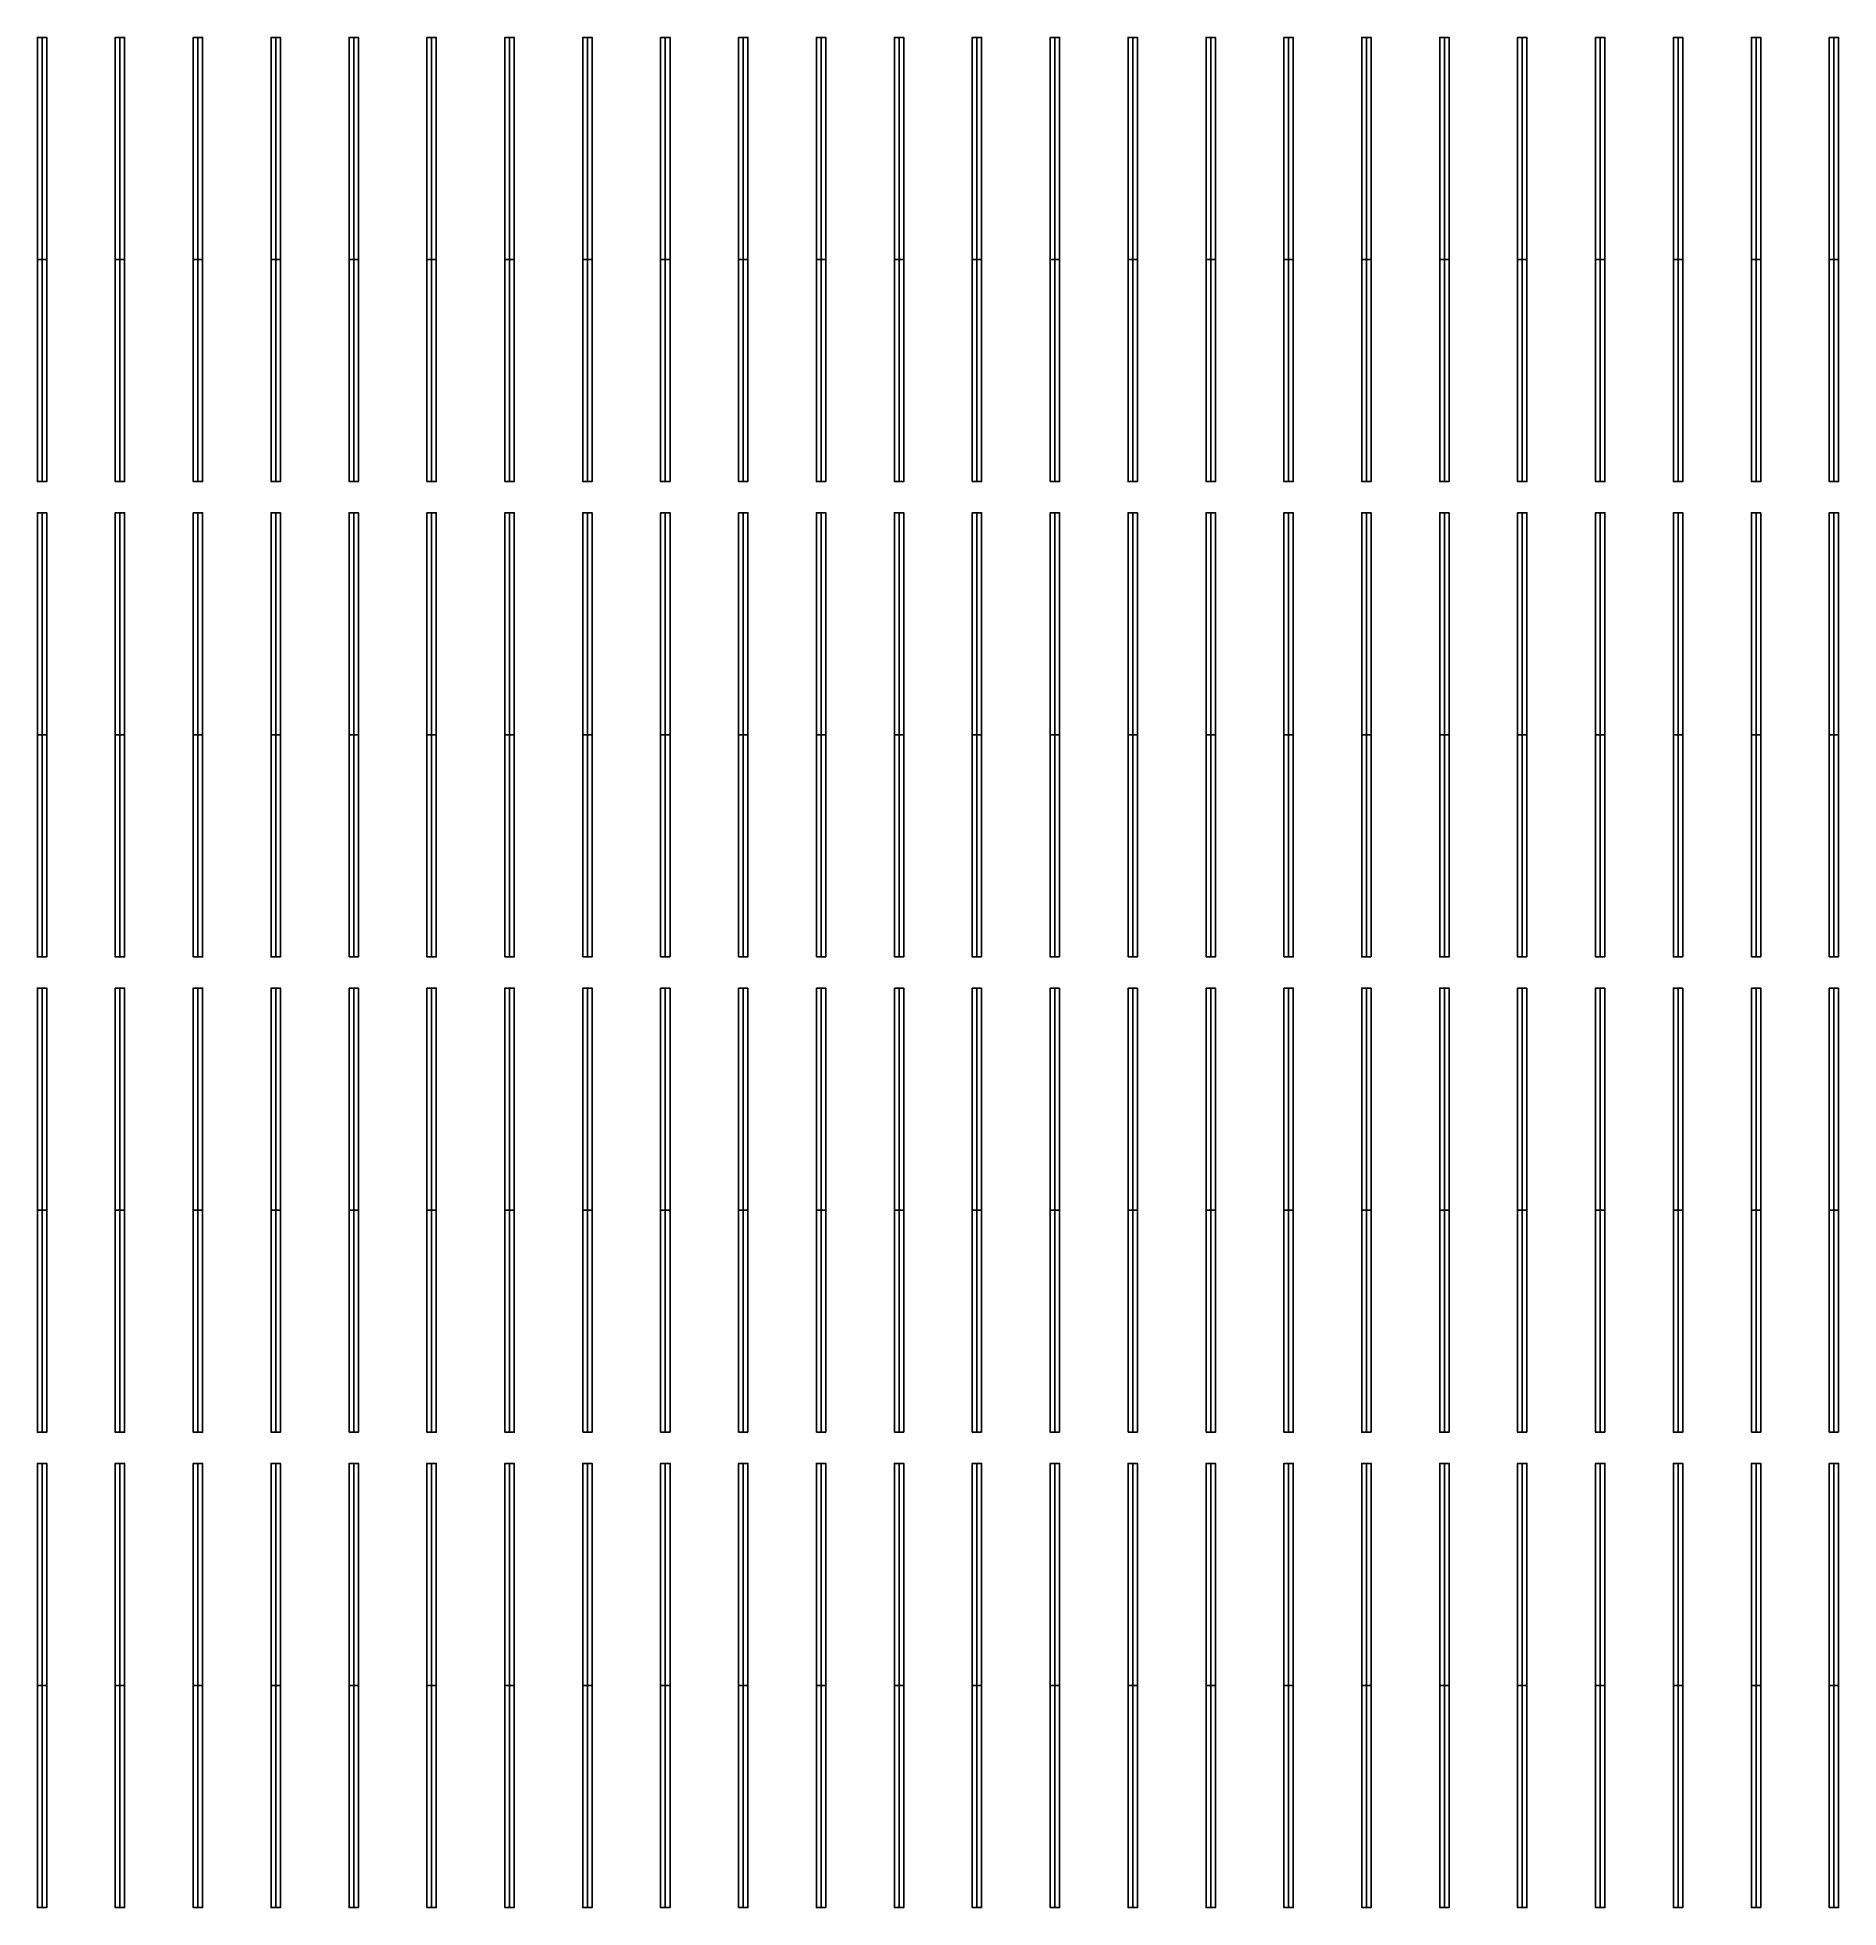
# Model space of a CAD drawing. Header units: millimetres. Extents: x -1156 to 1156, y -1200 to 1200.
import ezdxf

# ---------------------------------------------------------------- set-up
doc = ezdxf.new("R2010")
doc.units = ezdxf.units.MM
doc.layers.add('Default', color=7, linetype='Continuous', true_color=0x000000)

msp = doc.modelspace()

# ---------------------------------------------------------------- linework, layer by layer
at = {"layer": 'Default', "color": 35, "true_color": 0x967048}
for p, q in [((-1156, 1200), (-1144, 1200)), ((-1156, 1200), (-1156, 630)), ((-1150, 1200, -30), (-1150, 1200, 30)), ((-1150, 630, -30), (-1150, 1200, -30)), ((-1150, 630, 30), (-1150, 1200, 30)), ((-1144, 630), (-1144, 1200)), ((-1056, 1200), (-1044, 1200)), ((-1056, 1200), (-1056, 630)), ((-1050, 1200, -30), (-1050, 1200, 30)), ((-1050, 630, -30), (-1050, 1200, -30)), ((-1050, 630, 30), (-1050, 1200, 30)), ((-1044, 630), (-1044, 1200)), ((-956, 1200), (-944, 1200)), ((-956, 1200), (-956, 630)), ((-950, 1200, -30), (-950, 1200, 30)), ((-950, 630, -30), (-950, 1200, -30)), ((-950, 630, 30), (-950, 1200, 30)), ((-944, 630), (-944, 1200)), ((-856, 1200), (-844, 1200)), ((-856, 1200), (-856, 630)), ((-850, 1200, -30), (-850, 1200, 30)), ((-850, 630, -30), (-850, 1200, -30)), ((-850, 630, 30), (-850, 1200, 30)), ((-844, 630), (-844, 1200)), ((-756, 1200), (-744, 1200)), ((-756, 1200), (-756, 630)), ((-750, 1200, -30), (-750, 1200, 30)), ((-750, 630, -30), (-750, 1200, -30)), ((-750, 630, 30), (-750, 1200, 30)), ((-744, 630), (-744, 1200)), ((-656, 1200), (-644, 1200)), ((-656, 1200), (-656, 630)), ((-650, 1200, -30), (-650, 1200, 30)), ((-650, 630, -30), (-650, 1200, -30)), ((-650, 630, 30), (-650, 1200, 30)), ((-644, 630), (-644, 1200)), ((-556, 1200), (-544, 1200)), ((-556, 1200), (-556, 630)), ((-550, 1200, -30), (-550, 1200, 30)), ((-550, 630, -30), (-550, 1200, -30)), ((-550, 630, 30), (-550, 1200, 30)), ((-544, 630), (-544, 1200)), ((-456, 1200), (-444, 1200)), ((-456, 1200), (-456, 630)), ((-450, 1200, -30), (-450, 1200, 30)), ((-450, 630, -30), (-450, 1200, -30)), ((-450, 630, 30), (-450, 1200, 30)), ((-444, 630), (-444, 1200)), ((-356, 1200), (-344, 1200)), ((-356, 1200), (-356, 630)), ((-350, 1200, -30), (-350, 1200, 30)), ((-350, 630, -30), (-350, 1200, -30)), ((-350, 630, 30), (-350, 1200, 30)), ((-344, 630), (-344, 1200)), ((-256, 1200), (-244, 1200)), ((-256, 1200), (-256, 630)), ((-250, 1200, -30), (-250, 1200, 30)), ((-250, 630, -30), (-250, 1200, -30)), ((-250, 630, 30), (-250, 1200, 30)), ((-244, 630), (-244, 1200)), ((-156, 1200), (-144, 1200)), ((-156, 1200), (-156, 630)), ((-150, 1200, -30), (-150, 1200, 30)), ((-150, 630, -30), (-150, 1200, -30)), ((-150, 630, 30), (-150, 1200, 30)), ((-144, 630), (-144, 1200)), ((-56, 1200), (-44, 1200)), ((-56, 1200), (-56, 630)), ((-50, 1200, -30), (-50, 1200, 30)), ((-50, 630, -30), (-50, 1200, -30)), ((-50, 630, 30), (-50, 1200, 30)), ((-44, 630), (-44, 1200)), ((44, 1200), (56, 1200)), ((44, 1200), (44, 630)), ((50, 1200, -30), (50, 1200, 30)), ((50, 630, -30), (50, 1200, -30)), ((50, 630, 30), (50, 1200, 30)), ((56, 630), (56, 1200)), ((144, 1200), (156, 1200)), ((144, 1200), (144, 630)), ((150, 1200, -30), (150, 1200, 30)), ((150, 630, -30), (150, 1200, -30)), ((150, 630, 30), (150, 1200, 30)), ((156, 630), (156, 1200)), ((244, 1200), (256, 1200)), ((244, 1200), (244, 630)), ((250, 1200, -30), (250, 1200, 30)), ((250, 630, -30), (250, 1200, -30)), ((250, 630, 30), (250, 1200, 30)), ((256, 630), (256, 1200)), ((344, 1200), (356, 1200)), ((344, 1200), (344, 630)), ((350, 1200, -30), (350, 1200, 30)), ((350, 630, -30), (350, 1200, -30)), ((350, 630, 30), (350, 1200, 30)), ((356, 630), (356, 1200)), ((444, 1200), (456, 1200)), ((444, 1200), (444, 630)), ((450, 1200, -30), (450, 1200, 30)), ((450, 630, -30), (450, 1200, -30)), ((450, 630, 30), (450, 1200, 30)), ((456, 630), (456, 1200)), ((544, 1200), (556, 1200)), ((544, 1200), (544, 630)), ((550, 1200, -30), (550, 1200, 30)), ((550, 630, -30), (550, 1200, -30)), ((550, 630, 30), (550, 1200, 30)), ((556, 630), (556, 1200)), ((644, 1200), (656, 1200)), ((644, 1200), (644, 630)), ((650, 1200, -30), (650, 1200, 30)), ((650, 630, -30), (650, 1200, -30)), ((650, 630, 30), (650, 1200, 30)), ((656, 630), (656, 1200)), ((744, 1200), (756, 1200)), ((744, 1200), (744, 630)), ((750, 1200, -30), (750, 1200, 30)), ((750, 630, -30), (750, 1200, -30)), ((750, 630, 30), (750, 1200, 30)), ((756, 630), (756, 1200)), ((844, 1200), (856, 1200)), ((844, 1200), (844, 630)), ((850, 1200, -30), (850, 1200, 30)), ((850, 630, -30), (850, 1200, -30)), ((850, 630, 30), (850, 1200, 30)), ((856, 630), (856, 1200)), ((944, 1200), (956, 1200)), ((944, 1200), (944, 630)), ((950, 1200, -30), (950, 1200, 30)), ((950, 630, -30), (950, 1200, -30)), ((950, 630, 30), (950, 1200, 30)), ((956, 630), (956, 1200)), ((1044, 1200), (1056, 1200)), ((1044, 1200), (1044, 630)), ((1050, 1200, -30), (1050, 1200, 30)), ((1050, 630, -30), (1050, 1200, -30)), ((1050, 630, 30), (1050, 1200, 30)), ((1056, 630), (1056, 1200)), ((1144, 1200), (1156, 1200)), ((1144, 1200), (1144, 630)), ((1150, 1200, -30), (1150, 1200, 30)), ((1150, 630, -30), (1150, 1200, -30)), ((1150, 630, 30), (1150, 1200, 30)), ((1156, 630), (1156, 1200)), ((-1156, 915, -30), (-1156, 915, 30)), ((-1156, 915, -30), (-1144, 915, -30)), ((-1156, 915, 30), (-1144, 915, 30)), ((-1144, 915, -30), (-1144, 915, 30)), ((-1056, 915, -30), (-1056, 915, 30)), ((-1056, 915, -30), (-1044, 915, -30)), ((-1056, 915, 30), (-1044, 915, 30)), ((-1044, 915, -30), (-1044, 915, 30)), ((-956, 915, -30), (-956, 915, 30)), ((-956, 915, -30), (-944, 915, -30)), ((-956, 915, 30), (-944, 915, 30)), ((-944, 915, -30), (-944, 915, 30)), ((-856, 915, -30), (-856, 915, 30)), ((-856, 915, -30), (-844, 915, -30)), ((-856, 915, 30), (-844, 915, 30)), ((-844, 915, -30), (-844, 915, 30)), ((-756, 915, -30), (-756, 915, 30)), ((-756, 915, -30), (-744, 915, -30)), ((-756, 915, 30), (-744, 915, 30)), ((-744, 915, -30), (-744, 915, 30)), ((-656, 915, -30), (-656, 915, 30)), ((-656, 915, -30), (-644, 915, -30)), ((-656, 915, 30), (-644, 915, 30)), ((-644, 915, -30), (-644, 915, 30)), ((-556, 915, -30), (-556, 915, 30)), ((-556, 915, -30), (-544, 915, -30)), ((-556, 915, 30), (-544, 915, 30)), ((-544, 915, -30), (-544, 915, 30)), ((-456, 915, -30), (-456, 915, 30)), ((-456, 915, -30), (-444, 915, -30)), ((-456, 915, 30), (-444, 915, 30)), ((-444, 915, -30), (-444, 915, 30)), ((-356, 915, -30), (-356, 915, 30)), ((-356, 915, -30), (-344, 915, -30)), ((-356, 915, 30), (-344, 915, 30)), ((-344, 915, -30), (-344, 915, 30)), ((-256, 915, -30), (-256, 915, 30)), ((-256, 915, -30), (-244, 915, -30)), ((-256, 915, 30), (-244, 915, 30)), ((-244, 915, -30), (-244, 915, 30)), ((-156, 915, -30), (-156, 915, 30)), ((-156, 915, -30), (-144, 915, -30)), ((-156, 915, 30), (-144, 915, 30)), ((-144, 915, -30), (-144, 915, 30)), ((-56, 915, -30), (-56, 915, 30)), ((-56, 915, -30), (-44, 915, -30)), ((-56, 915, 30), (-44, 915, 30)), ((-44, 915, -30), (-44, 915, 30)), ((44, 915, -30), (44, 915, 30)), ((44, 915, -30), (56, 915, -30)), ((44, 915, 30), (56, 915, 30)), ((56, 915, -30), (56, 915, 30)), ((144, 915, -30), (144, 915, 30)), ((144, 915, -30), (156, 915, -30)), ((144, 915, 30), (156, 915, 30)), ((156, 915, -30), (156, 915, 30)), ((244, 915, -30), (244, 915, 30)), ((244, 915, -30), (256, 915, -30)), ((244, 915, 30), (256, 915, 30)), ((256, 915, -30), (256, 915, 30)), ((344, 915, -30), (344, 915, 30)), ((344, 915, -30), (356, 915, -30)), ((344, 915, 30), (356, 915, 30)), ((356, 915, -30), (356, 915, 30)), ((444, 915, -30), (444, 915, 30)), ((444, 915, -30), (456, 915, -30)), ((444, 915, 30), (456, 915, 30)), ((456, 915, -30), (456, 915, 30)), ((544, 915, -30), (544, 915, 30)), ((544, 915, -30), (556, 915, -30)), ((544, 915, 30), (556, 915, 30)), ((556, 915, -30), (556, 915, 30)), ((644, 915, -30), (644, 915, 30)), ((644, 915, -30), (656, 915, -30)), ((644, 915, 30), (656, 915, 30)), ((656, 915, -30), (656, 915, 30)), ((744, 915, -30), (744, 915, 30)), ((744, 915, -30), (756, 915, -30)), ((744, 915, 30), (756, 915, 30)), ((756, 915, -30), (756, 915, 30)), ((844, 915, -30), (844, 915, 30)), ((844, 915, -30), (856, 915, -30)), ((844, 915, 30), (856, 915, 30)), ((856, 915, -30), (856, 915, 30)), ((944, 915, -30), (944, 915, 30)), ((944, 915, -30), (956, 915, -30)), ((944, 915, 30), (956, 915, 30)), ((956, 915, -30), (956, 915, 30)), ((1044, 915, -30), (1044, 915, 30)), ((1044, 915, -30), (1056, 915, -30)), ((1044, 915, 30), (1056, 915, 30)), ((1056, 915, -30), (1056, 915, 30)), ((1144, 915, -30), (1144, 915, 30)), ((1144, 915, -30), (1156, 915, -30)), ((1144, 915, 30), (1156, 915, 30)), ((1156, 915, -30), (1156, 915, 30)), ((-1156, 630), (-1144, 630)), ((-1150, 630, 30), (-1150, 630, -30)), ((-1056, 630), (-1044, 630)), ((-1050, 630, 30), (-1050, 630, -30)), ((-956, 630), (-944, 630)), ((-950, 630, 30), (-950, 630, -30)), ((-856, 630), (-844, 630)), ((-850, 630, 30), (-850, 630, -30)), ((-756, 630), (-744, 630)), ((-750, 630, 30), (-750, 630, -30)), ((-656, 630), (-644, 630)), ((-650, 630, 30), (-650, 630, -30)), ((-556, 630), (-544, 630)), ((-550, 630, 30), (-550, 630, -30)), ((-456, 630), (-444, 630)), ((-450, 630, 30), (-450, 630, -30)), ((-356, 630), (-344, 630)), ((-350, 630, 30), (-350, 630, -30)), ((-256, 630), (-244, 630)), ((-250, 630, 30), (-250, 630, -30)), ((-156, 630), (-144, 630)), ((-150, 630, 30), (-150, 630, -30)), ((-56, 630), (-44, 630)), ((-50, 630, 30), (-50, 630, -30)), ((44, 630), (56, 630)), ((50, 630, 30), (50, 630, -30)), ((144, 630), (156, 630)), ((150, 630, 30), (150, 630, -30)), ((244, 630), (256, 630)), ((250, 630, 30), (250, 630, -30)), ((344, 630), (356, 630)), ((350, 630, 30), (350, 630, -30)), ((444, 630), (456, 630)), ((450, 630, 30), (450, 630, -30)), ((544, 630), (556, 630)), ((550, 630, 30), (550, 630, -30)), ((644, 630), (656, 630)), ((650, 630, 30), (650, 630, -30)), ((744, 630), (756, 630)), ((750, 630, 30), (750, 630, -30)), ((844, 630), (856, 630)), ((850, 630, 30), (850, 630, -30)), ((944, 630), (956, 630)), ((950, 630, 30), (950, 630, -30)), ((1044, 630), (1056, 630)), ((1050, 630, 30), (1050, 630, -30)), ((1144, 630), (1156, 630)), ((1150, 630, 30), (1150, 630, -30)), ((-1156, 590), (-1144, 590)), ((-1156, 590), (-1156, 20)), ((-1150, 590, -30), (-1150, 590, 30)), ((-1150, 20, -30), (-1150, 590, -30)), ((-1150, 20, 30), (-1150, 590, 30)), ((-1144, 20), (-1144, 590)), ((-1056, 590), (-1044, 590)), ((-1056, 590), (-1056, 20)), ((-1050, 590, -30), (-1050, 590, 30)), ((-1050, 20, -30), (-1050, 590, -30)), ((-1050, 20, 30), (-1050, 590, 30)), ((-1044, 20), (-1044, 590)), ((-956, 590), (-944, 590)), ((-956, 590), (-956, 20)), ((-950, 590, -30), (-950, 590, 30)), ((-950, 20, -30), (-950, 590, -30)), ((-950, 20, 30), (-950, 590, 30)), ((-944, 20), (-944, 590)), ((-856, 590), (-844, 590)), ((-856, 590), (-856, 20)), ((-850, 590, -30), (-850, 590, 30)), ((-850, 20, -30), (-850, 590, -30)), ((-850, 20, 30), (-850, 590, 30)), ((-844, 20), (-844, 590)), ((-756, 590), (-744, 590)), ((-756, 590), (-756, 20)), ((-750, 590, -30), (-750, 590, 30)), ((-750, 20, -30), (-750, 590, -30)), ((-750, 20, 30), (-750, 590, 30)), ((-744, 20), (-744, 590)), ((-656, 590), (-644, 590)), ((-656, 590), (-656, 20)), ((-650, 590, -30), (-650, 590, 30)), ((-650, 20, -30), (-650, 590, -30)), ((-650, 20, 30), (-650, 590, 30)), ((-644, 20), (-644, 590)), ((-556, 590), (-544, 590)), ((-556, 590), (-556, 20)), ((-550, 590, -30), (-550, 590, 30)), ((-550, 20, -30), (-550, 590, -30)), ((-550, 20, 30), (-550, 590, 30)), ((-544, 20), (-544, 590)), ((-456, 590), (-444, 590)), ((-456, 590), (-456, 20)), ((-450, 590, -30), (-450, 590, 30)), ((-450, 20, -30), (-450, 590, -30)), ((-450, 20, 30), (-450, 590, 30)), ((-444, 20), (-444, 590)), ((-356, 590), (-344, 590)), ((-356, 590), (-356, 20)), ((-350, 590, -30), (-350, 590, 30)), ((-350, 20, -30), (-350, 590, -30)), ((-350, 20, 30), (-350, 590, 30)), ((-344, 20), (-344, 590)), ((-256, 590), (-244, 590)), ((-256, 590), (-256, 20)), ((-250, 590, -30), (-250, 590, 30)), ((-250, 20, -30), (-250, 590, -30)), ((-250, 20, 30), (-250, 590, 30)), ((-244, 20), (-244, 590)), ((-156, 590), (-144, 590)), ((-156, 590), (-156, 20)), ((-150, 590, -30), (-150, 590, 30)), ((-150, 20, -30), (-150, 590, -30)), ((-150, 20, 30), (-150, 590, 30)), ((-144, 20), (-144, 590)), ((-56, 590), (-44, 590)), ((-56, 590), (-56, 20)), ((-50, 590, -30), (-50, 590, 30)), ((-50, 20, -30), (-50, 590, -30)), ((-50, 20, 30), (-50, 590, 30)), ((-44, 20), (-44, 590)), ((44, 590), (56, 590)), ((44, 590), (44, 20)), ((50, 590, -30), (50, 590, 30)), ((50, 20, -30), (50, 590, -30)), ((50, 20, 30), (50, 590, 30)), ((56, 20), (56, 590)), ((144, 590), (156, 590)), ((144, 590), (144, 20)), ((150, 590, -30), (150, 590, 30)), ((150, 20, -30), (150, 590, -30)), ((150, 20, 30), (150, 590, 30)), ((156, 20), (156, 590)), ((244, 590), (256, 590)), ((244, 590), (244, 20)), ((250, 590, -30), (250, 590, 30)), ((250, 20, -30), (250, 590, -30)), ((250, 20, 30), (250, 590, 30)), ((256, 20), (256, 590)), ((344, 590), (356, 590)), ((344, 590), (344, 20)), ((350, 590, -30), (350, 590, 30)), ((350, 20, -30), (350, 590, -30)), ((350, 20, 30), (350, 590, 30)), ((356, 20), (356, 590)), ((444, 590), (456, 590)), ((444, 590), (444, 20)), ((450, 590, -30), (450, 590, 30)), ((450, 20, -30), (450, 590, -30)), ((450, 20, 30), (450, 590, 30)), ((456, 20), (456, 590)), ((544, 590), (556, 590)), ((544, 590), (544, 20)), ((550, 590, -30), (550, 590, 30)), ((550, 20, -30), (550, 590, -30)), ((550, 20, 30), (550, 590, 30)), ((556, 20), (556, 590)), ((644, 590), (656, 590)), ((644, 590), (644, 20)), ((650, 590, -30), (650, 590, 30)), ((650, 20, -30), (650, 590, -30)), ((650, 20, 30), (650, 590, 30)), ((656, 20), (656, 590)), ((744, 590), (756, 590)), ((744, 590), (744, 20)), ((750, 590, -30), (750, 590, 30)), ((750, 20, -30), (750, 590, -30)), ((750, 20, 30), (750, 590, 30)), ((756, 20), (756, 590)), ((844, 590), (856, 590)), ((844, 590), (844, 20)), ((850, 590, -30), (850, 590, 30)), ((850, 20, -30), (850, 590, -30)), ((850, 20, 30), (850, 590, 30)), ((856, 20), (856, 590)), ((944, 590), (956, 590)), ((944, 590), (944, 20)), ((950, 590, -30), (950, 590, 30)), ((950, 20, -30), (950, 590, -30)), ((950, 20, 30), (950, 590, 30)), ((956, 20), (956, 590)), ((1044, 590), (1056, 590)), ((1044, 590), (1044, 20)), ((1050, 590, -30), (1050, 590, 30)), ((1050, 20, -30), (1050, 590, -30)), ((1050, 20, 30), (1050, 590, 30)), ((1056, 20), (1056, 590)), ((1144, 590), (1156, 590)), ((1144, 590), (1144, 20)), ((1150, 590, -30), (1150, 590, 30)), ((1150, 20, -30), (1150, 590, -30)), ((1150, 20, 30), (1150, 590, 30)), ((1156, 20), (1156, 590)), ((-1156, 305, -30), (-1156, 305, 30)), ((-1156, 305, -30), (-1144, 305, -30)), ((-1156, 305, 30), (-1144, 305, 30)), ((-1144, 305, -30), (-1144, 305, 30)), ((-1056, 305, -30), (-1056, 305, 30)), ((-1056, 305, -30), (-1044, 305, -30)), ((-1056, 305, 30), (-1044, 305, 30)), ((-1044, 305, -30), (-1044, 305, 30)), ((-956, 305, -30), (-956, 305, 30)), ((-956, 305, -30), (-944, 305, -30)), ((-956, 305, 30), (-944, 305, 30)), ((-944, 305, -30), (-944, 305, 30)), ((-856, 305, -30), (-856, 305, 30)), ((-856, 305, -30), (-844, 305, -30)), ((-856, 305, 30), (-844, 305, 30)), ((-844, 305, -30), (-844, 305, 30)), ((-756, 305, -30), (-756, 305, 30)), ((-756, 305, -30), (-744, 305, -30)), ((-756, 305, 30), (-744, 305, 30)), ((-744, 305, -30), (-744, 305, 30)), ((-656, 305, -30), (-656, 305, 30)), ((-656, 305, -30), (-644, 305, -30)), ((-656, 305, 30), (-644, 305, 30)), ((-644, 305, -30), (-644, 305, 30)), ((-556, 305, -30), (-556, 305, 30)), ((-556, 305, -30), (-544, 305, -30)), ((-556, 305, 30), (-544, 305, 30)), ((-544, 305, -30), (-544, 305, 30)), ((-456, 305, -30), (-456, 305, 30)), ((-456, 305, -30), (-444, 305, -30)), ((-456, 305, 30), (-444, 305, 30)), ((-444, 305, -30), (-444, 305, 30)), ((-356, 305, -30), (-356, 305, 30)), ((-356, 305, -30), (-344, 305, -30)), ((-356, 305, 30), (-344, 305, 30)), ((-344, 305, -30), (-344, 305, 30)), ((-256, 305, -30), (-256, 305, 30)), ((-256, 305, -30), (-244, 305, -30)), ((-256, 305, 30), (-244, 305, 30)), ((-244, 305, -30), (-244, 305, 30)), ((-156, 305, -30), (-156, 305, 30)), ((-156, 305, -30), (-144, 305, -30)), ((-156, 305, 30), (-144, 305, 30)), ((-144, 305, -30), (-144, 305, 30)), ((-56, 305, -30), (-56, 305, 30)), ((-56, 305, -30), (-44, 305, -30)), ((-56, 305, 30), (-44, 305, 30)), ((-44, 305, -30), (-44, 305, 30)), ((44, 305, -30), (44, 305, 30)), ((44, 305, -30), (56, 305, -30)), ((44, 305, 30), (56, 305, 30)), ((56, 305, -30), (56, 305, 30)), ((144, 305, -30), (144, 305, 30)), ((144, 305, -30), (156, 305, -30)), ((144, 305, 30), (156, 305, 30)), ((156, 305, -30), (156, 305, 30)), ((244, 305, -30), (244, 305, 30)), ((244, 305, -30), (256, 305, -30)), ((244, 305, 30), (256, 305, 30)), ((256, 305, -30), (256, 305, 30)), ((344, 305, -30), (344, 305, 30)), ((344, 305, -30), (356, 305, -30)), ((344, 305, 30), (356, 305, 30)), ((356, 305, -30), (356, 305, 30)), ((444, 305, -30), (444, 305, 30)), ((444, 305, -30), (456, 305, -30)), ((444, 305, 30), (456, 305, 30)), ((456, 305, -30), (456, 305, 30)), ((544, 305, -30), (544, 305, 30)), ((544, 305, -30), (556, 305, -30)), ((544, 305, 30), (556, 305, 30)), ((556, 305, -30), (556, 305, 30)), ((644, 305, -30), (644, 305, 30)), ((644, 305, -30), (656, 305, -30)), ((644, 305, 30), (656, 305, 30)), ((656, 305, -30), (656, 305, 30)), ((744, 305, -30), (744, 305, 30)), ((744, 305, -30), (756, 305, -30)), ((744, 305, 30), (756, 305, 30)), ((756, 305, -30), (756, 305, 30)), ((844, 305, -30), (844, 305, 30)), ((844, 305, -30), (856, 305, -30)), ((844, 305, 30), (856, 305, 30)), ((856, 305, -30), (856, 305, 30)), ((944, 305, -30), (944, 305, 30)), ((944, 305, -30), (956, 305, -30)), ((944, 305, 30), (956, 305, 30)), ((956, 305, -30), (956, 305, 30)), ((1044, 305, -30), (1044, 305, 30)), ((1044, 305, -30), (1056, 305, -30)), ((1044, 305, 30), (1056, 305, 30)), ((1056, 305, -30), (1056, 305, 30)), ((1144, 305, -30), (1144, 305, 30)), ((1144, 305, -30), (1156, 305, -30)), ((1144, 305, 30), (1156, 305, 30)), ((1156, 305, -30), (1156, 305, 30)), ((-1156, 20), (-1144, 20)), ((-1150, 20, 30), (-1150, 20, -30)), ((-1056, 20), (-1044, 20)), ((-1050, 20, 30), (-1050, 20, -30)), ((-956, 20), (-944, 20)), ((-950, 20, 30), (-950, 20, -30)), ((-856, 20), (-844, 20)), ((-850, 20, 30), (-850, 20, -30)), ((-756, 20), (-744, 20)), ((-750, 20, 30), (-750, 20, -30)), ((-656, 20), (-644, 20)), ((-650, 20, 30), (-650, 20, -30)), ((-556, 20), (-544, 20)), ((-550, 20, 30), (-550, 20, -30)), ((-456, 20), (-444, 20)), ((-450, 20, 30), (-450, 20, -30)), ((-356, 20), (-344, 20)), ((-350, 20, 30), (-350, 20, -30)), ((-256, 20), (-244, 20)), ((-250, 20, 30), (-250, 20, -30)), ((-156, 20), (-144, 20)), ((-150, 20, 30), (-150, 20, -30)), ((-56, 20), (-44, 20)), ((-50, 20, 30), (-50, 20, -30)), ((44, 20), (56, 20)), ((50, 20, 30), (50, 20, -30)), ((144, 20), (156, 20)), ((150, 20, 30), (150, 20, -30)), ((244, 20), (256, 20)), ((250, 20, 30), (250, 20, -30)), ((344, 20), (356, 20)), ((350, 20, 30), (350, 20, -30)), ((444, 20), (456, 20)), ((450, 20, 30), (450, 20, -30)), ((544, 20), (556, 20)), ((550, 20, 30), (550, 20, -30)), ((644, 20), (656, 20)), ((650, 20, 30), (650, 20, -30)), ((744, 20), (756, 20)), ((750, 20, 30), (750, 20, -30)), ((844, 20), (856, 20)), ((850, 20, 30), (850, 20, -30)), ((944, 20), (956, 20)), ((950, 20, 30), (950, 20, -30)), ((1044, 20), (1056, 20)), ((1050, 20, 30), (1050, 20, -30)), ((1144, 20), (1156, 20)), ((1150, 20, 30), (1150, 20, -30)), ((-1156, -20), (-1144, -20)), ((-1156, -20), (-1156, -590)), ((-1150, -20, -30), (-1150, -20, 30)), ((-1150, -590, -30), (-1150, -20, -30)), ((-1150, -590, 30), (-1150, -20, 30)), ((-1144, -590), (-1144, -20)), ((-1056, -20), (-1044, -20)), ((-1056, -20), (-1056, -590)), ((-1050, -20, -30), (-1050, -20, 30)), ((-1050, -590, -30), (-1050, -20, -30)), ((-1050, -590, 30), (-1050, -20, 30)), ((-1044, -590), (-1044, -20)), ((-956, -20), (-944, -20)), ((-956, -20), (-956, -590)), ((-950, -20, -30), (-950, -20, 30)), ((-950, -590, -30), (-950, -20, -30)), ((-950, -590, 30), (-950, -20, 30)), ((-944, -590), (-944, -20)), ((-856, -20), (-844, -20)), ((-856, -20), (-856, -590)), ((-850, -20, -30), (-850, -20, 30)), ((-850, -590, -30), (-850, -20, -30)), ((-850, -590, 30), (-850, -20, 30)), ((-844, -590), (-844, -20)), ((-756, -20), (-744, -20)), ((-756, -20), (-756, -590)), ((-750, -20, -30), (-750, -20, 30)), ((-750, -590, -30), (-750, -20, -30)), ((-750, -590, 30), (-750, -20, 30)), ((-744, -590), (-744, -20)), ((-656, -20), (-644, -20)), ((-656, -20), (-656, -590)), ((-650, -20, -30), (-650, -20, 30)), ((-650, -590, -30), (-650, -20, -30)), ((-650, -590, 30), (-650, -20, 30)), ((-644, -590), (-644, -20)), ((-556, -20), (-544, -20)), ((-556, -20), (-556, -590)), ((-550, -20, -30), (-550, -20, 30)), ((-550, -590, -30), (-550, -20, -30)), ((-550, -590, 30), (-550, -20, 30)), ((-544, -590), (-544, -20)), ((-456, -20), (-444, -20)), ((-456, -20), (-456, -590)), ((-450, -20, -30), (-450, -20, 30)), ((-450, -590, -30), (-450, -20, -30)), ((-450, -590, 30), (-450, -20, 30)), ((-444, -590), (-444, -20)), ((-356, -20), (-344, -20)), ((-356, -20), (-356, -590)), ((-350, -20, -30), (-350, -20, 30)), ((-350, -590, -30), (-350, -20, -30)), ((-350, -590, 30), (-350, -20, 30)), ((-344, -590), (-344, -20)), ((-256, -20), (-244, -20)), ((-256, -20), (-256, -590)), ((-250, -20, -30), (-250, -20, 30)), ((-250, -590, -30), (-250, -20, -30)), ((-250, -590, 30), (-250, -20, 30)), ((-244, -590), (-244, -20)), ((-156, -20), (-144, -20)), ((-156, -20), (-156, -590)), ((-150, -20, -30), (-150, -20, 30)), ((-150, -590, -30), (-150, -20, -30)), ((-150, -590, 30), (-150, -20, 30)), ((-144, -590), (-144, -20)), ((-56, -20), (-44, -20)), ((-56, -20), (-56, -590)), ((-50, -20, -30), (-50, -20, 30)), ((-50, -590, -30), (-50, -20, -30)), ((-50, -590, 30), (-50, -20, 30)), ((-44, -590), (-44, -20)), ((44, -20), (56, -20)), ((44, -20), (44, -590)), ((50, -20, -30), (50, -20, 30)), ((50, -590, -30), (50, -20, -30)), ((50, -590, 30), (50, -20, 30)), ((56, -590), (56, -20)), ((144, -20), (156, -20)), ((144, -20), (144, -590)), ((150, -20, -30), (150, -20, 30)), ((150, -590, -30), (150, -20, -30)), ((150, -590, 30), (150, -20, 30)), ((156, -590), (156, -20)), ((244, -20), (256, -20)), ((244, -20), (244, -590)), ((250, -20, -30), (250, -20, 30)), ((250, -590, -30), (250, -20, -30)), ((250, -590, 30), (250, -20, 30)), ((256, -590), (256, -20)), ((344, -20), (356, -20)), ((344, -20), (344, -590)), ((350, -20, -30), (350, -20, 30)), ((350, -590, -30), (350, -20, -30)), ((350, -590, 30), (350, -20, 30)), ((356, -590), (356, -20)), ((444, -20), (456, -20)), ((444, -20), (444, -590)), ((450, -20, -30), (450, -20, 30)), ((450, -590, -30), (450, -20, -30)), ((450, -590, 30), (450, -20, 30)), ((456, -590), (456, -20)), ((544, -20), (556, -20)), ((544, -20), (544, -590)), ((550, -20, -30), (550, -20, 30)), ((550, -590, -30), (550, -20, -30)), ((550, -590, 30), (550, -20, 30)), ((556, -590), (556, -20)), ((644, -20), (656, -20)), ((644, -20), (644, -590)), ((650, -20, -30), (650, -20, 30)), ((650, -590, -30), (650, -20, -30)), ((650, -590, 30), (650, -20, 30)), ((656, -590), (656, -20)), ((744, -20), (756, -20)), ((744, -20), (744, -590)), ((750, -20, -30), (750, -20, 30)), ((750, -590, -30), (750, -20, -30)), ((750, -590, 30), (750, -20, 30)), ((756, -590), (756, -20)), ((844, -20), (856, -20)), ((844, -20), (844, -590)), ((850, -20, -30), (850, -20, 30)), ((850, -590, -30), (850, -20, -30)), ((850, -590, 30), (850, -20, 30)), ((856, -590), (856, -20)), ((944, -20), (956, -20)), ((944, -20), (944, -590)), ((950, -20, -30), (950, -20, 30)), ((950, -590, -30), (950, -20, -30)), ((950, -590, 30), (950, -20, 30)), ((956, -590), (956, -20)), ((1044, -20), (1056, -20)), ((1044, -20), (1044, -590)), ((1050, -20, -30), (1050, -20, 30)), ((1050, -590, -30), (1050, -20, -30)), ((1050, -590, 30), (1050, -20, 30)), ((1056, -590), (1056, -20)), ((1144, -20), (1156, -20)), ((1144, -20), (1144, -590)), ((1150, -20, -30), (1150, -20, 30)), ((1150, -590, -30), (1150, -20, -30)), ((1150, -590, 30), (1150, -20, 30)), ((1156, -590), (1156, -20)), ((-1156, -305, -30), (-1156, -305, 30)), ((-1156, -305, -30), (-1144, -305, -30)), ((-1156, -305, 30), (-1144, -305, 30)), ((-1144, -305, -30), (-1144, -305, 30)), ((-1056, -305, -30), (-1056, -305, 30)), ((-1056, -305, -30), (-1044, -305, -30)), ((-1056, -305, 30), (-1044, -305, 30)), ((-1044, -305, -30), (-1044, -305, 30)), ((-956, -305, -30), (-956, -305, 30)), ((-956, -305, -30), (-944, -305, -30)), ((-956, -305, 30), (-944, -305, 30)), ((-944, -305, -30), (-944, -305, 30)), ((-856, -305, -30), (-856, -305, 30)), ((-856, -305, -30), (-844, -305, -30)), ((-856, -305, 30), (-844, -305, 30)), ((-844, -305, -30), (-844, -305, 30)), ((-756, -305, -30), (-756, -305, 30)), ((-756, -305, -30), (-744, -305, -30)), ((-756, -305, 30), (-744, -305, 30)), ((-744, -305, -30), (-744, -305, 30)), ((-656, -305, -30), (-656, -305, 30)), ((-656, -305, -30), (-644, -305, -30)), ((-656, -305, 30), (-644, -305, 30)), ((-644, -305, -30), (-644, -305, 30)), ((-556, -305, -30), (-556, -305, 30)), ((-556, -305, -30), (-544, -305, -30)), ((-556, -305, 30), (-544, -305, 30)), ((-544, -305, -30), (-544, -305, 30)), ((-456, -305, -30), (-456, -305, 30)), ((-456, -305, -30), (-444, -305, -30)), ((-456, -305, 30), (-444, -305, 30)), ((-444, -305, -30), (-444, -305, 30)), ((-356, -305, -30), (-356, -305, 30)), ((-356, -305, -30), (-344, -305, -30)), ((-356, -305, 30), (-344, -305, 30)), ((-344, -305, -30), (-344, -305, 30)), ((-256, -305, -30), (-256, -305, 30)), ((-256, -305, -30), (-244, -305, -30)), ((-256, -305, 30), (-244, -305, 30)), ((-244, -305, -30), (-244, -305, 30)), ((-156, -305, -30), (-156, -305, 30)), ((-156, -305, -30), (-144, -305, -30)), ((-156, -305, 30), (-144, -305, 30)), ((-144, -305, -30), (-144, -305, 30)), ((-56, -305, -30), (-56, -305, 30)), ((-56, -305, -30), (-44, -305, -30)), ((-56, -305, 30), (-44, -305, 30)), ((-44, -305, -30), (-44, -305, 30)), ((44, -305, -30), (44, -305, 30)), ((44, -305, -30), (56, -305, -30)), ((44, -305, 30), (56, -305, 30)), ((56, -305, -30), (56, -305, 30)), ((144, -305, -30), (144, -305, 30)), ((144, -305, -30), (156, -305, -30)), ((144, -305, 30), (156, -305, 30)), ((156, -305, -30), (156, -305, 30)), ((244, -305, -30), (244, -305, 30)), ((244, -305, -30), (256, -305, -30)), ((244, -305, 30), (256, -305, 30)), ((256, -305, -30), (256, -305, 30)), ((344, -305, -30), (344, -305, 30)), ((344, -305, -30), (356, -305, -30)), ((344, -305, 30), (356, -305, 30)), ((356, -305, -30), (356, -305, 30)), ((444, -305, -30), (444, -305, 30)), ((444, -305, -30), (456, -305, -30)), ((444, -305, 30), (456, -305, 30)), ((456, -305, -30), (456, -305, 30)), ((544, -305, -30), (544, -305, 30)), ((544, -305, -30), (556, -305, -30)), ((544, -305, 30), (556, -305, 30)), ((556, -305, -30), (556, -305, 30)), ((644, -305, -30), (644, -305, 30)), ((644, -305, -30), (656, -305, -30)), ((644, -305, 30), (656, -305, 30)), ((656, -305, -30), (656, -305, 30)), ((744, -305, -30), (744, -305, 30)), ((744, -305, -30), (756, -305, -30)), ((744, -305, 30), (756, -305, 30)), ((756, -305, -30), (756, -305, 30)), ((844, -305, -30), (844, -305, 30)), ((844, -305, -30), (856, -305, -30)), ((844, -305, 30), (856, -305, 30)), ((856, -305, -30), (856, -305, 30)), ((944, -305, -30), (944, -305, 30)), ((944, -305, -30), (956, -305, -30)), ((944, -305, 30), (956, -305, 30)), ((956, -305, -30), (956, -305, 30)), ((1044, -305, -30), (1044, -305, 30)), ((1044, -305, -30), (1056, -305, -30)), ((1044, -305, 30), (1056, -305, 30)), ((1056, -305, -30), (1056, -305, 30)), ((1144, -305, -30), (1144, -305, 30)), ((1144, -305, -30), (1156, -305, -30)), ((1144, -305, 30), (1156, -305, 30)), ((1156, -305, -30), (1156, -305, 30)), ((-1156, -590), (-1144, -590)), ((-1150, -590, 30), (-1150, -590, -30)), ((-1056, -590), (-1044, -590)), ((-1050, -590, 30), (-1050, -590, -30)), ((-956, -590), (-944, -590)), ((-950, -590, 30), (-950, -590, -30)), ((-856, -590), (-844, -590)), ((-850, -590, 30), (-850, -590, -30)), ((-756, -590), (-744, -590)), ((-750, -590, 30), (-750, -590, -30)), ((-656, -590), (-644, -590)), ((-650, -590, 30), (-650, -590, -30)), ((-556, -590), (-544, -590)), ((-550, -590, 30), (-550, -590, -30)), ((-456, -590), (-444, -590)), ((-450, -590, 30), (-450, -590, -30)), ((-356, -590), (-344, -590)), ((-350, -590, 30), (-350, -590, -30)), ((-256, -590), (-244, -590)), ((-250, -590, 30), (-250, -590, -30)), ((-156, -590), (-144, -590)), ((-150, -590, 30), (-150, -590, -30)), ((-56, -590), (-44, -590)), ((-50, -590, 30), (-50, -590, -30)), ((44, -590), (56, -590)), ((50, -590, 30), (50, -590, -30)), ((144, -590), (156, -590)), ((150, -590, 30), (150, -590, -30)), ((244, -590), (256, -590)), ((250, -590, 30), (250, -590, -30)), ((344, -590), (356, -590)), ((350, -590, 30), (350, -590, -30)), ((444, -590), (456, -590)), ((450, -590, 30), (450, -590, -30)), ((544, -590), (556, -590)), ((550, -590, 30), (550, -590, -30)), ((644, -590), (656, -590)), ((650, -590, 30), (650, -590, -30)), ((744, -590), (756, -590)), ((750, -590, 30), (750, -590, -30)), ((844, -590), (856, -590)), ((850, -590, 30), (850, -590, -30)), ((944, -590), (956, -590)), ((950, -590, 30), (950, -590, -30)), ((1044, -590), (1056, -590)), ((1050, -590, 30), (1050, -590, -30)), ((1144, -590), (1156, -590)), ((1150, -590, 30), (1150, -590, -30)), ((-1156, -630), (-1144, -630)), ((-1156, -630), (-1156, -1200)), ((-1150, -630, -30), (-1150, -630, 30)), ((-1150, -1200, -30), (-1150, -630, -30)), ((-1150, -1200, 30), (-1150, -630, 30)), ((-1144, -1200), (-1144, -630)), ((-1056, -630), (-1044, -630)), ((-1056, -630), (-1056, -1200)), ((-1050, -630, -30), (-1050, -630, 30)), ((-1050, -1200, -30), (-1050, -630, -30)), ((-1050, -1200, 30), (-1050, -630, 30)), ((-1044, -1200), (-1044, -630)), ((-956, -630), (-944, -630)), ((-956, -630), (-956, -1200)), ((-950, -630, -30), (-950, -630, 30)), ((-950, -1200, -30), (-950, -630, -30)), ((-950, -1200, 30), (-950, -630, 30)), ((-944, -1200), (-944, -630)), ((-856, -630), (-844, -630)), ((-856, -630), (-856, -1200)), ((-850, -630, -30), (-850, -630, 30)), ((-850, -1200, -30), (-850, -630, -30)), ((-850, -1200, 30), (-850, -630, 30)), ((-844, -1200), (-844, -630)), ((-756, -630), (-744, -630)), ((-756, -630), (-756, -1200)), ((-750, -630, -30), (-750, -630, 30)), ((-750, -1200, -30), (-750, -630, -30)), ((-750, -1200, 30), (-750, -630, 30)), ((-744, -1200), (-744, -630)), ((-656, -630), (-644, -630)), ((-656, -630), (-656, -1200)), ((-650, -630, -30), (-650, -630, 30)), ((-650, -1200, -30), (-650, -630, -30)), ((-650, -1200, 30), (-650, -630, 30)), ((-644, -1200), (-644, -630)), ((-556, -630), (-544, -630)), ((-556, -630), (-556, -1200)), ((-550, -630, -30), (-550, -630, 30)), ((-550, -1200, -30), (-550, -630, -30)), ((-550, -1200, 30), (-550, -630, 30)), ((-544, -1200), (-544, -630)), ((-456, -630), (-444, -630)), ((-456, -630), (-456, -1200)), ((-450, -630, -30), (-450, -630, 30)), ((-450, -1200, -30), (-450, -630, -30)), ((-450, -1200, 30), (-450, -630, 30)), ((-444, -1200), (-444, -630)), ((-356, -630), (-344, -630)), ((-356, -630), (-356, -1200)), ((-350, -630, -30), (-350, -630, 30)), ((-350, -1200, -30), (-350, -630, -30)), ((-350, -1200, 30), (-350, -630, 30)), ((-344, -1200), (-344, -630)), ((-256, -630), (-244, -630)), ((-256, -630), (-256, -1200)), ((-250, -630, -30), (-250, -630, 30)), ((-250, -1200, -30), (-250, -630, -30)), ((-250, -1200, 30), (-250, -630, 30)), ((-244, -1200), (-244, -630)), ((-156, -630), (-144, -630)), ((-156, -630), (-156, -1200)), ((-150, -630, -30), (-150, -630, 30)), ((-150, -1200, -30), (-150, -630, -30)), ((-150, -1200, 30), (-150, -630, 30)), ((-144, -1200), (-144, -630)), ((-56, -630), (-44, -630)), ((-56, -630), (-56, -1200)), ((-50, -630, -30), (-50, -630, 30)), ((-50, -1200, -30), (-50, -630, -30)), ((-50, -1200, 30), (-50, -630, 30)), ((-44, -1200), (-44, -630)), ((44, -630), (56, -630)), ((44, -630), (44, -1200)), ((50, -630, -30), (50, -630, 30)), ((50, -1200, -30), (50, -630, -30)), ((50, -1200, 30), (50, -630, 30)), ((56, -1200), (56, -630)), ((144, -630), (156, -630)), ((144, -630), (144, -1200)), ((150, -630, -30), (150, -630, 30)), ((150, -1200, -30), (150, -630, -30)), ((150, -1200, 30), (150, -630, 30)), ((156, -1200), (156, -630)), ((244, -630), (256, -630)), ((244, -630), (244, -1200)), ((250, -630, -30), (250, -630, 30)), ((250, -1200, -30), (250, -630, -30)), ((250, -1200, 30), (250, -630, 30)), ((256, -1200), (256, -630)), ((344, -630), (356, -630)), ((344, -630), (344, -1200)), ((350, -630, -30), (350, -630, 30)), ((350, -1200, -30), (350, -630, -30)), ((350, -1200, 30), (350, -630, 30)), ((356, -1200), (356, -630)), ((444, -630), (456, -630)), ((444, -630), (444, -1200)), ((450, -630, -30), (450, -630, 30)), ((450, -1200, -30), (450, -630, -30)), ((450, -1200, 30), (450, -630, 30)), ((456, -1200), (456, -630)), ((544, -630), (556, -630)), ((544, -630), (544, -1200)), ((550, -630, -30), (550, -630, 30)), ((550, -1200, -30), (550, -630, -30)), ((550, -1200, 30), (550, -630, 30)), ((556, -1200), (556, -630)), ((644, -630), (656, -630)), ((644, -630), (644, -1200)), ((650, -630, -30), (650, -630, 30)), ((650, -1200, -30), (650, -630, -30)), ((650, -1200, 30), (650, -630, 30)), ((656, -1200), (656, -630)), ((744, -630), (756, -630)), ((744, -630), (744, -1200)), ((750, -630, -30), (750, -630, 30)), ((750, -1200, -30), (750, -630, -30)), ((750, -1200, 30), (750, -630, 30)), ((756, -1200), (756, -630)), ((844, -630), (856, -630)), ((844, -630), (844, -1200)), ((850, -630, -30), (850, -630, 30)), ((850, -1200, -30), (850, -630, -30)), ((850, -1200, 30), (850, -630, 30)), ((856, -1200), (856, -630)), ((944, -630), (956, -630)), ((944, -630), (944, -1200)), ((950, -630, -30), (950, -630, 30)), ((950, -1200, -30), (950, -630, -30)), ((950, -1200, 30), (950, -630, 30)), ((956, -1200), (956, -630)), ((1044, -630), (1056, -630)), ((1044, -630), (1044, -1200)), ((1050, -630, -30), (1050, -630, 30)), ((1050, -1200, -30), (1050, -630, -30)), ((1050, -1200, 30), (1050, -630, 30)), ((1056, -1200), (1056, -630)), ((1144, -630), (1156, -630)), ((1144, -630), (1144, -1200)), ((1150, -630, -30), (1150, -630, 30)), ((1150, -1200, -30), (1150, -630, -30)), ((1150, -1200, 30), (1150, -630, 30)), ((1156, -1200), (1156, -630)), ((-1156, -915, -30), (-1156, -915, 30)), ((-1156, -915, -30), (-1144, -915, -30)), ((-1156, -915, 30), (-1144, -915, 30)), ((-1144, -915, -30), (-1144, -915, 30)), ((-1056, -915, -30), (-1056, -915, 30)), ((-1056, -915, -30), (-1044, -915, -30)), ((-1056, -915, 30), (-1044, -915, 30)), ((-1044, -915, -30), (-1044, -915, 30)), ((-956, -915, -30), (-956, -915, 30)), ((-956, -915, -30), (-944, -915, -30)), ((-956, -915, 30), (-944, -915, 30)), ((-944, -915, -30), (-944, -915, 30)), ((-856, -915, -30), (-856, -915, 30)), ((-856, -915, -30), (-844, -915, -30)), ((-856, -915, 30), (-844, -915, 30)), ((-844, -915, -30), (-844, -915, 30)), ((-756, -915, -30), (-756, -915, 30)), ((-756, -915, -30), (-744, -915, -30)), ((-756, -915, 30), (-744, -915, 30)), ((-744, -915, -30), (-744, -915, 30)), ((-656, -915, -30), (-656, -915, 30)), ((-656, -915, -30), (-644, -915, -30)), ((-656, -915, 30), (-644, -915, 30)), ((-644, -915, -30), (-644, -915, 30)), ((-556, -915, -30), (-556, -915, 30)), ((-556, -915, -30), (-544, -915, -30)), ((-556, -915, 30), (-544, -915, 30)), ((-544, -915, -30), (-544, -915, 30)), ((-456, -915, -30), (-456, -915, 30)), ((-456, -915, -30), (-444, -915, -30)), ((-456, -915, 30), (-444, -915, 30)), ((-444, -915, -30), (-444, -915, 30)), ((-356, -915, -30), (-356, -915, 30)), ((-356, -915, -30), (-344, -915, -30)), ((-356, -915, 30), (-344, -915, 30)), ((-344, -915, -30), (-344, -915, 30)), ((-256, -915, -30), (-256, -915, 30)), ((-256, -915, -30), (-244, -915, -30)), ((-256, -915, 30), (-244, -915, 30)), ((-244, -915, -30), (-244, -915, 30)), ((-156, -915, -30), (-156, -915, 30)), ((-156, -915, -30), (-144, -915, -30)), ((-156, -915, 30), (-144, -915, 30)), ((-144, -915, -30), (-144, -915, 30)), ((-56, -915, -30), (-56, -915, 30)), ((-56, -915, -30), (-44, -915, -30)), ((-56, -915, 30), (-44, -915, 30)), ((-44, -915, -30), (-44, -915, 30)), ((44, -915, -30), (44, -915, 30)), ((44, -915, -30), (56, -915, -30)), ((44, -915, 30), (56, -915, 30)), ((56, -915, -30), (56, -915, 30)), ((144, -915, -30), (144, -915, 30)), ((144, -915, -30), (156, -915, -30)), ((144, -915, 30), (156, -915, 30)), ((156, -915, -30), (156, -915, 30)), ((244, -915, -30), (244, -915, 30)), ((244, -915, -30), (256, -915, -30)), ((244, -915, 30), (256, -915, 30)), ((256, -915, -30), (256, -915, 30)), ((344, -915, -30), (344, -915, 30)), ((344, -915, -30), (356, -915, -30)), ((344, -915, 30), (356, -915, 30)), ((356, -915, -30), (356, -915, 30)), ((444, -915, -30), (444, -915, 30)), ((444, -915, -30), (456, -915, -30)), ((444, -915, 30), (456, -915, 30)), ((456, -915, -30), (456, -915, 30)), ((544, -915, -30), (544, -915, 30)), ((544, -915, -30), (556, -915, -30)), ((544, -915, 30), (556, -915, 30)), ((556, -915, -30), (556, -915, 30)), ((644, -915, -30), (644, -915, 30)), ((644, -915, -30), (656, -915, -30)), ((644, -915, 30), (656, -915, 30)), ((656, -915, -30), (656, -915, 30)), ((744, -915, -30), (744, -915, 30)), ((744, -915, -30), (756, -915, -30)), ((744, -915, 30), (756, -915, 30)), ((756, -915, -30), (756, -915, 30)), ((844, -915, -30), (844, -915, 30)), ((844, -915, -30), (856, -915, -30)), ((844, -915, 30), (856, -915, 30)), ((856, -915, -30), (856, -915, 30)), ((944, -915, -30), (944, -915, 30)), ((944, -915, -30), (956, -915, -30)), ((944, -915, 30), (956, -915, 30)), ((956, -915, -30), (956, -915, 30)), ((1044, -915, -30), (1044, -915, 30)), ((1044, -915, -30), (1056, -915, -30)), ((1044, -915, 30), (1056, -915, 30)), ((1056, -915, -30), (1056, -915, 30)), ((1144, -915, -30), (1144, -915, 30)), ((1144, -915, -30), (1156, -915, -30)), ((1144, -915, 30), (1156, -915, 30)), ((1156, -915, -30), (1156, -915, 30)), ((-1156, -1200), (-1144, -1200)), ((-1150, -1200, 30), (-1150, -1200, -30)), ((-1056, -1200), (-1044, -1200)), ((-1050, -1200, 30), (-1050, -1200, -30)), ((-956, -1200), (-944, -1200)), ((-950, -1200, 30), (-950, -1200, -30)), ((-856, -1200), (-844, -1200)), ((-850, -1200, 30), (-850, -1200, -30)), ((-756, -1200), (-744, -1200)), ((-750, -1200, 30), (-750, -1200, -30)), ((-656, -1200), (-644, -1200)), ((-650, -1200, 30), (-650, -1200, -30)), ((-556, -1200), (-544, -1200)), ((-550, -1200, 30), (-550, -1200, -30)), ((-456, -1200), (-444, -1200)), ((-450, -1200, 30), (-450, -1200, -30)), ((-356, -1200), (-344, -1200)), ((-350, -1200, 30), (-350, -1200, -30)), ((-256, -1200), (-244, -1200)), ((-250, -1200, 30), (-250, -1200, -30)), ((-156, -1200), (-144, -1200)), ((-150, -1200, 30), (-150, -1200, -30)), ((-56, -1200), (-44, -1200)), ((-50, -1200, 30), (-50, -1200, -30)), ((44, -1200), (56, -1200)), ((50, -1200, 30), (50, -1200, -30)), ((144, -1200), (156, -1200)), ((150, -1200, 30), (150, -1200, -30)), ((244, -1200), (256, -1200)), ((250, -1200, 30), (250, -1200, -30)), ((344, -1200), (356, -1200)), ((350, -1200, 30), (350, -1200, -30)), ((444, -1200), (456, -1200)), ((450, -1200, 30), (450, -1200, -30)), ((544, -1200), (556, -1200)), ((550, -1200, 30), (550, -1200, -30)), ((644, -1200), (656, -1200)), ((650, -1200, 30), (650, -1200, -30)), ((744, -1200), (756, -1200)), ((750, -1200, 30), (750, -1200, -30)), ((844, -1200), (856, -1200)), ((850, -1200, 30), (850, -1200, -30)), ((944, -1200), (956, -1200)), ((950, -1200, 30), (950, -1200, -30)), ((1044, -1200), (1056, -1200)), ((1050, -1200, 30), (1050, -1200, -30)), ((1144, -1200), (1156, -1200)), ((1150, -1200, 30), (1150, -1200, -30))]:
    msp.add_line(p, q, dxfattribs=at)
for points in [[(-1144, 1200, -30), (-1150, 1200, -30), (-1156, 1200, -30)], [(-1156, 1200, -30), (-1156, 1200), (-1156, 1200, 30)], [(-1156, 1200, 30), (-1150, 1200, 30), (-1144, 1200, 30)], [(-1144, 1200, -30), (-1144, 1200), (-1144, 1200, 30)], [(-1044, 1200, -30), (-1050, 1200, -30), (-1056, 1200, -30)], [(-1056, 1200, -30), (-1056, 1200), (-1056, 1200, 30)], [(-1056, 1200, 30), (-1050, 1200, 30), (-1044, 1200, 30)], [(-1044, 1200, -30), (-1044, 1200), (-1044, 1200, 30)], [(-944, 1200, -30), (-950, 1200, -30), (-956, 1200, -30)], [(-956, 1200, -30), (-956, 1200), (-956, 1200, 30)], [(-956, 1200, 30), (-950, 1200, 30), (-944, 1200, 30)], [(-944, 1200, -30), (-944, 1200), (-944, 1200, 30)], [(-844, 1200, -30), (-850, 1200, -30), (-856, 1200, -30)], [(-856, 1200, -30), (-856, 1200), (-856, 1200, 30)], [(-856, 1200, 30), (-850, 1200, 30), (-844, 1200, 30)], [(-844, 1200, -30), (-844, 1200), (-844, 1200, 30)], [(-744, 1200, -30), (-750, 1200, -30), (-756, 1200, -30)], [(-756, 1200, -30), (-756, 1200), (-756, 1200, 30)], [(-756, 1200, 30), (-750, 1200, 30), (-744, 1200, 30)], [(-744, 1200, -30), (-744, 1200), (-744, 1200, 30)], [(-644, 1200, -30), (-650, 1200, -30), (-656, 1200, -30)], [(-656, 1200, -30), (-656, 1200), (-656, 1200, 30)], [(-656, 1200, 30), (-650, 1200, 30), (-644, 1200, 30)], [(-644, 1200, -30), (-644, 1200), (-644, 1200, 30)], [(-544, 1200, -30), (-550, 1200, -30), (-556, 1200, -30)], [(-556, 1200, -30), (-556, 1200), (-556, 1200, 30)], [(-556, 1200, 30), (-550, 1200, 30), (-544, 1200, 30)], [(-544, 1200, -30), (-544, 1200), (-544, 1200, 30)], [(-444, 1200, -30), (-450, 1200, -30), (-456, 1200, -30)], [(-456, 1200, -30), (-456, 1200), (-456, 1200, 30)], [(-456, 1200, 30), (-450, 1200, 30), (-444, 1200, 30)], [(-444, 1200, -30), (-444, 1200), (-444, 1200, 30)], [(-344, 1200, -30), (-350, 1200, -30), (-356, 1200, -30)], [(-356, 1200, -30), (-356, 1200), (-356, 1200, 30)], [(-356, 1200, 30), (-350, 1200, 30), (-344, 1200, 30)], [(-344, 1200, -30), (-344, 1200), (-344, 1200, 30)], [(-244, 1200, -30), (-250, 1200, -30), (-256, 1200, -30)], [(-256, 1200, -30), (-256, 1200), (-256, 1200, 30)], [(-256, 1200, 30), (-250, 1200, 30), (-244, 1200, 30)], [(-244, 1200, -30), (-244, 1200), (-244, 1200, 30)], [(-144, 1200, -30), (-150, 1200, -30), (-156, 1200, -30)], [(-156, 1200, -30), (-156, 1200), (-156, 1200, 30)], [(-156, 1200, 30), (-150, 1200, 30), (-144, 1200, 30)], [(-144, 1200, -30), (-144, 1200), (-144, 1200, 30)], [(-44, 1200, -30), (-50, 1200, -30), (-56, 1200, -30)], [(-56, 1200, -30), (-56, 1200), (-56, 1200, 30)], [(-56, 1200, 30), (-50, 1200, 30), (-44, 1200, 30)], [(-44, 1200, -30), (-44, 1200), (-44, 1200, 30)], [(56, 1200, -30), (50, 1200, -30), (44, 1200, -30)], [(44, 1200, -30), (44, 1200), (44, 1200, 30)], [(44, 1200, 30), (50, 1200, 30), (56, 1200, 30)], [(56, 1200, -30), (56, 1200), (56, 1200, 30)], [(156, 1200, -30), (150, 1200, -30), (144, 1200, -30)], [(144, 1200, -30), (144, 1200), (144, 1200, 30)], [(144, 1200, 30), (150, 1200, 30), (156, 1200, 30)], [(156, 1200, -30), (156, 1200), (156, 1200, 30)], [(256, 1200, -30), (250, 1200, -30), (244, 1200, -30)], [(244, 1200, -30), (244, 1200), (244, 1200, 30)], [(244, 1200, 30), (250, 1200, 30), (256, 1200, 30)], [(256, 1200, -30), (256, 1200), (256, 1200, 30)], [(356, 1200, -30), (350, 1200, -30), (344, 1200, -30)], [(344, 1200, -30), (344, 1200), (344, 1200, 30)], [(344, 1200, 30), (350, 1200, 30), (356, 1200, 30)], [(356, 1200, -30), (356, 1200), (356, 1200, 30)], [(456, 1200, -30), (450, 1200, -30), (444, 1200, -30)], [(444, 1200, -30), (444, 1200), (444, 1200, 30)], [(444, 1200, 30), (450, 1200, 30), (456, 1200, 30)], [(456, 1200, -30), (456, 1200), (456, 1200, 30)], [(556, 1200, -30), (550, 1200, -30), (544, 1200, -30)], [(544, 1200, -30), (544, 1200), (544, 1200, 30)], [(544, 1200, 30), (550, 1200, 30), (556, 1200, 30)], [(556, 1200, -30), (556, 1200), (556, 1200, 30)], [(656, 1200, -30), (650, 1200, -30), (644, 1200, -30)], [(644, 1200, -30), (644, 1200), (644, 1200, 30)], [(644, 1200, 30), (650, 1200, 30), (656, 1200, 30)], [(656, 1200, -30), (656, 1200), (656, 1200, 30)], [(756, 1200, -30), (750, 1200, -30), (744, 1200, -30)], [(744, 1200, -30), (744, 1200), (744, 1200, 30)], [(744, 1200, 30), (750, 1200, 30), (756, 1200, 30)], [(756, 1200, -30), (756, 1200), (756, 1200, 30)], [(856, 1200, -30), (850, 1200, -30), (844, 1200, -30)], [(844, 1200, -30), (844, 1200), (844, 1200, 30)], [(844, 1200, 30), (850, 1200, 30), (856, 1200, 30)], [(856, 1200, -30), (856, 1200), (856, 1200, 30)], [(956, 1200, -30), (950, 1200, -30), (944, 1200, -30)], [(944, 1200, -30), (944, 1200), (944, 1200, 30)], [(944, 1200, 30), (950, 1200, 30), (956, 1200, 30)], [(956, 1200, -30), (956, 1200), (956, 1200, 30)], [(1056, 1200, -30), (1050, 1200, -30), (1044, 1200, -30)], [(1044, 1200, -30), (1044, 1200), (1044, 1200, 30)], [(1044, 1200, 30), (1050, 1200, 30), (1056, 1200, 30)], [(1056, 1200, -30), (1056, 1200), (1056, 1200, 30)], [(1156, 1200, -30), (1150, 1200, -30), (1144, 1200, -30)], [(1144, 1200, -30), (1144, 1200), (1144, 1200, 30)], [(1144, 1200, 30), (1150, 1200, 30), (1156, 1200, 30)], [(1156, 1200, -30), (1156, 1200), (1156, 1200, 30)], [(-1156, 1200, -30), (-1156, 915, -30), (-1156, 630, -30)], [(-1156, 630, 30), (-1156, 915, 30), (-1156, 1200, 30)], [(-1144, 630, -30), (-1144, 915, -30), (-1144, 1200, -30)], [(-1144, 1200, 30), (-1144, 915, 30), (-1144, 630, 30)], [(-1056, 1200, -30), (-1056, 915, -30), (-1056, 630, -30)], [(-1056, 630, 30), (-1056, 915, 30), (-1056, 1200, 30)], [(-1044, 630, -30), (-1044, 915, -30), (-1044, 1200, -30)], [(-1044, 1200, 30), (-1044, 915, 30), (-1044, 630, 30)], [(-956, 1200, -30), (-956, 915, -30), (-956, 630, -30)], [(-956, 630, 30), (-956, 915, 30), (-956, 1200, 30)], [(-944, 630, -30), (-944, 915, -30), (-944, 1200, -30)], [(-944, 1200, 30), (-944, 915, 30), (-944, 630, 30)], [(-856, 1200, -30), (-856, 915, -30), (-856, 630, -30)], [(-856, 630, 30), (-856, 915, 30), (-856, 1200, 30)], [(-844, 630, -30), (-844, 915, -30), (-844, 1200, -30)], [(-844, 1200, 30), (-844, 915, 30), (-844, 630, 30)], [(-756, 1200, -30), (-756, 915, -30), (-756, 630, -30)], [(-756, 630, 30), (-756, 915, 30), (-756, 1200, 30)], [(-744, 630, -30), (-744, 915, -30), (-744, 1200, -30)], [(-744, 1200, 30), (-744, 915, 30), (-744, 630, 30)], [(-656, 1200, -30), (-656, 915, -30), (-656, 630, -30)], [(-656, 630, 30), (-656, 915, 30), (-656, 1200, 30)], [(-644, 630, -30), (-644, 915, -30), (-644, 1200, -30)], [(-644, 1200, 30), (-644, 915, 30), (-644, 630, 30)], [(-556, 1200, -30), (-556, 915, -30), (-556, 630, -30)], [(-556, 630, 30), (-556, 915, 30), (-556, 1200, 30)], [(-544, 630, -30), (-544, 915, -30), (-544, 1200, -30)], [(-544, 1200, 30), (-544, 915, 30), (-544, 630, 30)], [(-456, 1200, -30), (-456, 915, -30), (-456, 630, -30)], [(-456, 630, 30), (-456, 915, 30), (-456, 1200, 30)], [(-444, 630, -30), (-444, 915, -30), (-444, 1200, -30)], [(-444, 1200, 30), (-444, 915, 30), (-444, 630, 30)], [(-356, 1200, -30), (-356, 915, -30), (-356, 630, -30)], [(-356, 630, 30), (-356, 915, 30), (-356, 1200, 30)], [(-344, 630, -30), (-344, 915, -30), (-344, 1200, -30)], [(-344, 1200, 30), (-344, 915, 30), (-344, 630, 30)], [(-256, 1200, -30), (-256, 915, -30), (-256, 630, -30)], [(-256, 630, 30), (-256, 915, 30), (-256, 1200, 30)], [(-244, 630, -30), (-244, 915, -30), (-244, 1200, -30)], [(-244, 1200, 30), (-244, 915, 30), (-244, 630, 30)], [(-156, 1200, -30), (-156, 915, -30), (-156, 630, -30)], [(-156, 630, 30), (-156, 915, 30), (-156, 1200, 30)], [(-144, 630, -30), (-144, 915, -30), (-144, 1200, -30)], [(-144, 1200, 30), (-144, 915, 30), (-144, 630, 30)], [(-56, 1200, -30), (-56, 915, -30), (-56, 630, -30)], [(-56, 630, 30), (-56, 915, 30), (-56, 1200, 30)], [(-44, 630, -30), (-44, 915, -30), (-44, 1200, -30)], [(-44, 1200, 30), (-44, 915, 30), (-44, 630, 30)], [(44, 1200, -30), (44, 915, -30), (44, 630, -30)], [(44, 630, 30), (44, 915, 30), (44, 1200, 30)], [(56, 630, -30), (56, 915, -30), (56, 1200, -30)], [(56, 1200, 30), (56, 915, 30), (56, 630, 30)], [(144, 1200, -30), (144, 915, -30), (144, 630, -30)], [(144, 630, 30), (144, 915, 30), (144, 1200, 30)], [(156, 630, -30), (156, 915, -30), (156, 1200, -30)], [(156, 1200, 30), (156, 915, 30), (156, 630, 30)], [(244, 1200, -30), (244, 915, -30), (244, 630, -30)], [(244, 630, 30), (244, 915, 30), (244, 1200, 30)], [(256, 630, -30), (256, 915, -30), (256, 1200, -30)], [(256, 1200, 30), (256, 915, 30), (256, 630, 30)], [(344, 1200, -30), (344, 915, -30), (344, 630, -30)], [(344, 630, 30), (344, 915, 30), (344, 1200, 30)], [(356, 630, -30), (356, 915, -30), (356, 1200, -30)], [(356, 1200, 30), (356, 915, 30), (356, 630, 30)], [(444, 1200, -30), (444, 915, -30), (444, 630, -30)], [(444, 630, 30), (444, 915, 30), (444, 1200, 30)], [(456, 630, -30), (456, 915, -30), (456, 1200, -30)], [(456, 1200, 30), (456, 915, 30), (456, 630, 30)], [(544, 1200, -30), (544, 915, -30), (544, 630, -30)], [(544, 630, 30), (544, 915, 30), (544, 1200, 30)], [(556, 630, -30), (556, 915, -30), (556, 1200, -30)], [(556, 1200, 30), (556, 915, 30), (556, 630, 30)], [(644, 1200, -30), (644, 915, -30), (644, 630, -30)], [(644, 630, 30), (644, 915, 30), (644, 1200, 30)], [(656, 630, -30), (656, 915, -30), (656, 1200, -30)], [(656, 1200, 30), (656, 915, 30), (656, 630, 30)], [(744, 1200, -30), (744, 915, -30), (744, 630, -30)], [(744, 630, 30), (744, 915, 30), (744, 1200, 30)], [(756, 630, -30), (756, 915, -30), (756, 1200, -30)], [(756, 1200, 30), (756, 915, 30), (756, 630, 30)], [(844, 1200, -30), (844, 915, -30), (844, 630, -30)], [(844, 630, 30), (844, 915, 30), (844, 1200, 30)], [(856, 630, -30), (856, 915, -30), (856, 1200, -30)], [(856, 1200, 30), (856, 915, 30), (856, 630, 30)], [(944, 1200, -30), (944, 915, -30), (944, 630, -30)], [(944, 630, 30), (944, 915, 30), (944, 1200, 30)], [(956, 630, -30), (956, 915, -30), (956, 1200, -30)], [(956, 1200, 30), (956, 915, 30), (956, 630, 30)], [(1044, 1200, -30), (1044, 915, -30), (1044, 630, -30)], [(1044, 630, 30), (1044, 915, 30), (1044, 1200, 30)], [(1056, 630, -30), (1056, 915, -30), (1056, 1200, -30)], [(1056, 1200, 30), (1056, 915, 30), (1056, 630, 30)], [(1144, 1200, -30), (1144, 915, -30), (1144, 630, -30)], [(1144, 630, 30), (1144, 915, 30), (1144, 1200, 30)], [(1156, 630, -30), (1156, 915, -30), (1156, 1200, -30)], [(1156, 1200, 30), (1156, 915, 30), (1156, 630, 30)], [(-1156, 630, -30), (-1156, 630), (-1156, 630, 30)], [(-1156, 630, -30), (-1150, 630, -30), (-1144, 630, -30)], [(-1144, 630, 30), (-1150, 630, 30), (-1156, 630, 30)], [(-1144, 630, 30), (-1144, 630), (-1144, 630, -30)], [(-1056, 630, -30), (-1056, 630), (-1056, 630, 30)], [(-1056, 630, -30), (-1050, 630, -30), (-1044, 630, -30)], [(-1044, 630, 30), (-1050, 630, 30), (-1056, 630, 30)], [(-1044, 630, 30), (-1044, 630), (-1044, 630, -30)], [(-956, 630, -30), (-956, 630), (-956, 630, 30)], [(-956, 630, -30), (-950, 630, -30), (-944, 630, -30)], [(-944, 630, 30), (-950, 630, 30), (-956, 630, 30)], [(-944, 630, 30), (-944, 630), (-944, 630, -30)], [(-856, 630, -30), (-856, 630), (-856, 630, 30)], [(-856, 630, -30), (-850, 630, -30), (-844, 630, -30)], [(-844, 630, 30), (-850, 630, 30), (-856, 630, 30)], [(-844, 630, 30), (-844, 630), (-844, 630, -30)], [(-756, 630, -30), (-756, 630), (-756, 630, 30)], [(-756, 630, -30), (-750, 630, -30), (-744, 630, -30)], [(-744, 630, 30), (-750, 630, 30), (-756, 630, 30)], [(-744, 630, 30), (-744, 630), (-744, 630, -30)], [(-656, 630, -30), (-656, 630), (-656, 630, 30)], [(-656, 630, -30), (-650, 630, -30), (-644, 630, -30)], [(-644, 630, 30), (-650, 630, 30), (-656, 630, 30)], [(-644, 630, 30), (-644, 630), (-644, 630, -30)], [(-556, 630, -30), (-556, 630), (-556, 630, 30)], [(-556, 630, -30), (-550, 630, -30), (-544, 630, -30)], [(-544, 630, 30), (-550, 630, 30), (-556, 630, 30)], [(-544, 630, 30), (-544, 630), (-544, 630, -30)], [(-456, 630, -30), (-456, 630), (-456, 630, 30)], [(-456, 630, -30), (-450, 630, -30), (-444, 630, -30)], [(-444, 630, 30), (-450, 630, 30), (-456, 630, 30)], [(-444, 630, 30), (-444, 630), (-444, 630, -30)], [(-356, 630, -30), (-356, 630), (-356, 630, 30)], [(-356, 630, -30), (-350, 630, -30), (-344, 630, -30)], [(-344, 630, 30), (-350, 630, 30), (-356, 630, 30)], [(-344, 630, 30), (-344, 630), (-344, 630, -30)], [(-256, 630, -30), (-256, 630), (-256, 630, 30)], [(-256, 630, -30), (-250, 630, -30), (-244, 630, -30)], [(-244, 630, 30), (-250, 630, 30), (-256, 630, 30)], [(-244, 630, 30), (-244, 630), (-244, 630, -30)], [(-156, 630, -30), (-156, 630), (-156, 630, 30)], [(-156, 630, -30), (-150, 630, -30), (-144, 630, -30)], [(-144, 630, 30), (-150, 630, 30), (-156, 630, 30)], [(-144, 630, 30), (-144, 630), (-144, 630, -30)], [(-56, 630, -30), (-56, 630), (-56, 630, 30)], [(-56, 630, -30), (-50, 630, -30), (-44, 630, -30)], [(-44, 630, 30), (-50, 630, 30), (-56, 630, 30)], [(-44, 630, 30), (-44, 630), (-44, 630, -30)], [(44, 630, -30), (44, 630), (44, 630, 30)], [(44, 630, -30), (50, 630, -30), (56, 630, -30)], [(56, 630, 30), (50, 630, 30), (44, 630, 30)], [(56, 630, 30), (56, 630), (56, 630, -30)], [(144, 630, -30), (144, 630), (144, 630, 30)], [(144, 630, -30), (150, 630, -30), (156, 630, -30)], [(156, 630, 30), (150, 630, 30), (144, 630, 30)], [(156, 630, 30), (156, 630), (156, 630, -30)], [(244, 630, -30), (244, 630), (244, 630, 30)], [(244, 630, -30), (250, 630, -30), (256, 630, -30)], [(256, 630, 30), (250, 630, 30), (244, 630, 30)], [(256, 630, 30), (256, 630), (256, 630, -30)], [(344, 630, -30), (344, 630), (344, 630, 30)], [(344, 630, -30), (350, 630, -30), (356, 630, -30)], [(356, 630, 30), (350, 630, 30), (344, 630, 30)], [(356, 630, 30), (356, 630), (356, 630, -30)], [(444, 630, -30), (444, 630), (444, 630, 30)], [(444, 630, -30), (450, 630, -30), (456, 630, -30)], [(456, 630, 30), (450, 630, 30), (444, 630, 30)], [(456, 630, 30), (456, 630), (456, 630, -30)], [(544, 630, -30), (544, 630), (544, 630, 30)], [(544, 630, -30), (550, 630, -30), (556, 630, -30)], [(556, 630, 30), (550, 630, 30), (544, 630, 30)], [(556, 630, 30), (556, 630), (556, 630, -30)], [(644, 630, -30), (644, 630), (644, 630, 30)], [(644, 630, -30), (650, 630, -30), (656, 630, -30)], [(656, 630, 30), (650, 630, 30), (644, 630, 30)], [(656, 630, 30), (656, 630), (656, 630, -30)], [(744, 630, -30), (744, 630), (744, 630, 30)], [(744, 630, -30), (750, 630, -30), (756, 630, -30)], [(756, 630, 30), (750, 630, 30), (744, 630, 30)], [(756, 630, 30), (756, 630), (756, 630, -30)], [(844, 630, -30), (844, 630), (844, 630, 30)], [(844, 630, -30), (850, 630, -30), (856, 630, -30)], [(856, 630, 30), (850, 630, 30), (844, 630, 30)], [(856, 630, 30), (856, 630), (856, 630, -30)], [(944, 630, -30), (944, 630), (944, 630, 30)], [(944, 630, -30), (950, 630, -30), (956, 630, -30)], [(956, 630, 30), (950, 630, 30), (944, 630, 30)], [(956, 630, 30), (956, 630), (956, 630, -30)], [(1044, 630, -30), (1044, 630), (1044, 630, 30)], [(1044, 630, -30), (1050, 630, -30), (1056, 630, -30)], [(1056, 630, 30), (1050, 630, 30), (1044, 630, 30)], [(1056, 630, 30), (1056, 630), (1056, 630, -30)], [(1144, 630, -30), (1144, 630), (1144, 630, 30)], [(1144, 630, -30), (1150, 630, -30), (1156, 630, -30)], [(1156, 630, 30), (1150, 630, 30), (1144, 630, 30)], [(1156, 630, 30), (1156, 630), (1156, 630, -30)], [(-1144, 590, -30), (-1150, 590, -30), (-1156, 590, -30)], [(-1156, 590, -30), (-1156, 590), (-1156, 590, 30)], [(-1156, 590, 30), (-1150, 590, 30), (-1144, 590, 30)], [(-1156, 590, -30), (-1156, 305, -30), (-1156, 20, -30)], [(-1156, 20, 30), (-1156, 305, 30), (-1156, 590, 30)], [(-1144, 20, -30), (-1144, 305, -30), (-1144, 590, -30)], [(-1144, 590, -30), (-1144, 590), (-1144, 590, 30)], [(-1144, 590, 30), (-1144, 305, 30), (-1144, 20, 30)], [(-1044, 590, -30), (-1050, 590, -30), (-1056, 590, -30)], [(-1056, 590, -30), (-1056, 590), (-1056, 590, 30)], [(-1056, 590, 30), (-1050, 590, 30), (-1044, 590, 30)], [(-1056, 590, -30), (-1056, 305, -30), (-1056, 20, -30)], [(-1056, 20, 30), (-1056, 305, 30), (-1056, 590, 30)], [(-1044, 20, -30), (-1044, 305, -30), (-1044, 590, -30)], [(-1044, 590, -30), (-1044, 590), (-1044, 590, 30)], [(-1044, 590, 30), (-1044, 305, 30), (-1044, 20, 30)], [(-944, 590, -30), (-950, 590, -30), (-956, 590, -30)], [(-956, 590, -30), (-956, 590), (-956, 590, 30)], [(-956, 590, 30), (-950, 590, 30), (-944, 590, 30)], [(-956, 590, -30), (-956, 305, -30), (-956, 20, -30)], [(-956, 20, 30), (-956, 305, 30), (-956, 590, 30)], [(-944, 20, -30), (-944, 305, -30), (-944, 590, -30)], [(-944, 590, -30), (-944, 590), (-944, 590, 30)], [(-944, 590, 30), (-944, 305, 30), (-944, 20, 30)], [(-844, 590, -30), (-850, 590, -30), (-856, 590, -30)], [(-856, 590, -30), (-856, 590), (-856, 590, 30)], [(-856, 590, 30), (-850, 590, 30), (-844, 590, 30)], [(-856, 590, -30), (-856, 305, -30), (-856, 20, -30)], [(-856, 20, 30), (-856, 305, 30), (-856, 590, 30)], [(-844, 20, -30), (-844, 305, -30), (-844, 590, -30)], [(-844, 590, -30), (-844, 590), (-844, 590, 30)], [(-844, 590, 30), (-844, 305, 30), (-844, 20, 30)], [(-744, 590, -30), (-750, 590, -30), (-756, 590, -30)], [(-756, 590, -30), (-756, 590), (-756, 590, 30)], [(-756, 590, 30), (-750, 590, 30), (-744, 590, 30)], [(-756, 590, -30), (-756, 305, -30), (-756, 20, -30)], [(-756, 20, 30), (-756, 305, 30), (-756, 590, 30)], [(-744, 20, -30), (-744, 305, -30), (-744, 590, -30)], [(-744, 590, -30), (-744, 590), (-744, 590, 30)], [(-744, 590, 30), (-744, 305, 30), (-744, 20, 30)], [(-644, 590, -30), (-650, 590, -30), (-656, 590, -30)], [(-656, 590, -30), (-656, 590), (-656, 590, 30)], [(-656, 590, 30), (-650, 590, 30), (-644, 590, 30)], [(-656, 590, -30), (-656, 305, -30), (-656, 20, -30)], [(-656, 20, 30), (-656, 305, 30), (-656, 590, 30)], [(-644, 20, -30), (-644, 305, -30), (-644, 590, -30)], [(-644, 590, -30), (-644, 590), (-644, 590, 30)], [(-644, 590, 30), (-644, 305, 30), (-644, 20, 30)], [(-544, 590, -30), (-550, 590, -30), (-556, 590, -30)], [(-556, 590, -30), (-556, 590), (-556, 590, 30)], [(-556, 590, 30), (-550, 590, 30), (-544, 590, 30)], [(-556, 590, -30), (-556, 305, -30), (-556, 20, -30)], [(-556, 20, 30), (-556, 305, 30), (-556, 590, 30)], [(-544, 20, -30), (-544, 305, -30), (-544, 590, -30)], [(-544, 590, -30), (-544, 590), (-544, 590, 30)], [(-544, 590, 30), (-544, 305, 30), (-544, 20, 30)], [(-444, 590, -30), (-450, 590, -30), (-456, 590, -30)], [(-456, 590, -30), (-456, 590), (-456, 590, 30)], [(-456, 590, 30), (-450, 590, 30), (-444, 590, 30)], [(-456, 590, -30), (-456, 305, -30), (-456, 20, -30)], [(-456, 20, 30), (-456, 305, 30), (-456, 590, 30)], [(-444, 20, -30), (-444, 305, -30), (-444, 590, -30)], [(-444, 590, -30), (-444, 590), (-444, 590, 30)], [(-444, 590, 30), (-444, 305, 30), (-444, 20, 30)], [(-344, 590, -30), (-350, 590, -30), (-356, 590, -30)], [(-356, 590, -30), (-356, 590), (-356, 590, 30)], [(-356, 590, 30), (-350, 590, 30), (-344, 590, 30)], [(-356, 590, -30), (-356, 305, -30), (-356, 20, -30)], [(-356, 20, 30), (-356, 305, 30), (-356, 590, 30)], [(-344, 20, -30), (-344, 305, -30), (-344, 590, -30)], [(-344, 590, -30), (-344, 590), (-344, 590, 30)], [(-344, 590, 30), (-344, 305, 30), (-344, 20, 30)], [(-244, 590, -30), (-250, 590, -30), (-256, 590, -30)], [(-256, 590, -30), (-256, 590), (-256, 590, 30)], [(-256, 590, 30), (-250, 590, 30), (-244, 590, 30)], [(-256, 590, -30), (-256, 305, -30), (-256, 20, -30)], [(-256, 20, 30), (-256, 305, 30), (-256, 590, 30)], [(-244, 20, -30), (-244, 305, -30), (-244, 590, -30)], [(-244, 590, -30), (-244, 590), (-244, 590, 30)], [(-244, 590, 30), (-244, 305, 30), (-244, 20, 30)], [(-144, 590, -30), (-150, 590, -30), (-156, 590, -30)], [(-156, 590, -30), (-156, 590), (-156, 590, 30)], [(-156, 590, 30), (-150, 590, 30), (-144, 590, 30)], [(-156, 590, -30), (-156, 305, -30), (-156, 20, -30)], [(-156, 20, 30), (-156, 305, 30), (-156, 590, 30)], [(-144, 20, -30), (-144, 305, -30), (-144, 590, -30)], [(-144, 590, -30), (-144, 590), (-144, 590, 30)], [(-144, 590, 30), (-144, 305, 30), (-144, 20, 30)], [(-44, 590, -30), (-50, 590, -30), (-56, 590, -30)], [(-56, 590, -30), (-56, 590), (-56, 590, 30)], [(-56, 590, 30), (-50, 590, 30), (-44, 590, 30)], [(-56, 590, -30), (-56, 305, -30), (-56, 20, -30)], [(-56, 20, 30), (-56, 305, 30), (-56, 590, 30)], [(-44, 20, -30), (-44, 305, -30), (-44, 590, -30)], [(-44, 590, -30), (-44, 590), (-44, 590, 30)], [(-44, 590, 30), (-44, 305, 30), (-44, 20, 30)], [(56, 590, -30), (50, 590, -30), (44, 590, -30)], [(44, 590, -30), (44, 590), (44, 590, 30)], [(44, 590, 30), (50, 590, 30), (56, 590, 30)], [(44, 590, -30), (44, 305, -30), (44, 20, -30)], [(44, 20, 30), (44, 305, 30), (44, 590, 30)], [(56, 20, -30), (56, 305, -30), (56, 590, -30)], [(56, 590, -30), (56, 590), (56, 590, 30)], [(56, 590, 30), (56, 305, 30), (56, 20, 30)], [(156, 590, -30), (150, 590, -30), (144, 590, -30)], [(144, 590, -30), (144, 590), (144, 590, 30)], [(144, 590, 30), (150, 590, 30), (156, 590, 30)], [(144, 590, -30), (144, 305, -30), (144, 20, -30)], [(144, 20, 30), (144, 305, 30), (144, 590, 30)], [(156, 20, -30), (156, 305, -30), (156, 590, -30)], [(156, 590, -30), (156, 590), (156, 590, 30)], [(156, 590, 30), (156, 305, 30), (156, 20, 30)], [(256, 590, -30), (250, 590, -30), (244, 590, -30)], [(244, 590, -30), (244, 590), (244, 590, 30)], [(244, 590, 30), (250, 590, 30), (256, 590, 30)], [(244, 590, -30), (244, 305, -30), (244, 20, -30)], [(244, 20, 30), (244, 305, 30), (244, 590, 30)], [(256, 20, -30), (256, 305, -30), (256, 590, -30)], [(256, 590, -30), (256, 590), (256, 590, 30)], [(256, 590, 30), (256, 305, 30), (256, 20, 30)], [(356, 590, -30), (350, 590, -30), (344, 590, -30)], [(344, 590, -30), (344, 590), (344, 590, 30)], [(344, 590, 30), (350, 590, 30), (356, 590, 30)], [(344, 590, -30), (344, 305, -30), (344, 20, -30)], [(344, 20, 30), (344, 305, 30), (344, 590, 30)], [(356, 20, -30), (356, 305, -30), (356, 590, -30)], [(356, 590, -30), (356, 590), (356, 590, 30)], [(356, 590, 30), (356, 305, 30), (356, 20, 30)], [(456, 590, -30), (450, 590, -30), (444, 590, -30)], [(444, 590, -30), (444, 590), (444, 590, 30)], [(444, 590, 30), (450, 590, 30), (456, 590, 30)], [(444, 590, -30), (444, 305, -30), (444, 20, -30)], [(444, 20, 30), (444, 305, 30), (444, 590, 30)], [(456, 20, -30), (456, 305, -30), (456, 590, -30)], [(456, 590, -30), (456, 590), (456, 590, 30)], [(456, 590, 30), (456, 305, 30), (456, 20, 30)], [(556, 590, -30), (550, 590, -30), (544, 590, -30)], [(544, 590, -30), (544, 590), (544, 590, 30)], [(544, 590, 30), (550, 590, 30), (556, 590, 30)], [(544, 590, -30), (544, 305, -30), (544, 20, -30)], [(544, 20, 30), (544, 305, 30), (544, 590, 30)], [(556, 20, -30), (556, 305, -30), (556, 590, -30)], [(556, 590, -30), (556, 590), (556, 590, 30)], [(556, 590, 30), (556, 305, 30), (556, 20, 30)], [(656, 590, -30), (650, 590, -30), (644, 590, -30)], [(644, 590, -30), (644, 590), (644, 590, 30)], [(644, 590, 30), (650, 590, 30), (656, 590, 30)], [(644, 590, -30), (644, 305, -30), (644, 20, -30)], [(644, 20, 30), (644, 305, 30), (644, 590, 30)], [(656, 20, -30), (656, 305, -30), (656, 590, -30)], [(656, 590, -30), (656, 590), (656, 590, 30)], [(656, 590, 30), (656, 305, 30), (656, 20, 30)], [(756, 590, -30), (750, 590, -30), (744, 590, -30)], [(744, 590, -30), (744, 590), (744, 590, 30)], [(744, 590, 30), (750, 590, 30), (756, 590, 30)], [(744, 590, -30), (744, 305, -30), (744, 20, -30)], [(744, 20, 30), (744, 305, 30), (744, 590, 30)], [(756, 20, -30), (756, 305, -30), (756, 590, -30)], [(756, 590, -30), (756, 590), (756, 590, 30)], [(756, 590, 30), (756, 305, 30), (756, 20, 30)], [(856, 590, -30), (850, 590, -30), (844, 590, -30)], [(844, 590, -30), (844, 590), (844, 590, 30)], [(844, 590, 30), (850, 590, 30), (856, 590, 30)], [(844, 590, -30), (844, 305, -30), (844, 20, -30)], [(844, 20, 30), (844, 305, 30), (844, 590, 30)], [(856, 20, -30), (856, 305, -30), (856, 590, -30)], [(856, 590, -30), (856, 590), (856, 590, 30)], [(856, 590, 30), (856, 305, 30), (856, 20, 30)], [(956, 590, -30), (950, 590, -30), (944, 590, -30)], [(944, 590, -30), (944, 590), (944, 590, 30)], [(944, 590, 30), (950, 590, 30), (956, 590, 30)], [(944, 590, -30), (944, 305, -30), (944, 20, -30)], [(944, 20, 30), (944, 305, 30), (944, 590, 30)], [(956, 20, -30), (956, 305, -30), (956, 590, -30)], [(956, 590, -30), (956, 590), (956, 590, 30)], [(956, 590, 30), (956, 305, 30), (956, 20, 30)], [(1056, 590, -30), (1050, 590, -30), (1044, 590, -30)], [(1044, 590, -30), (1044, 590), (1044, 590, 30)], [(1044, 590, 30), (1050, 590, 30), (1056, 590, 30)], [(1044, 590, -30), (1044, 305, -30), (1044, 20, -30)], [(1044, 20, 30), (1044, 305, 30), (1044, 590, 30)], [(1056, 20, -30), (1056, 305, -30), (1056, 590, -30)], [(1056, 590, -30), (1056, 590), (1056, 590, 30)], [(1056, 590, 30), (1056, 305, 30), (1056, 20, 30)], [(1156, 590, -30), (1150, 590, -30), (1144, 590, -30)], [(1144, 590, -30), (1144, 590), (1144, 590, 30)], [(1144, 590, 30), (1150, 590, 30), (1156, 590, 30)], [(1144, 590, -30), (1144, 305, -30), (1144, 20, -30)], [(1144, 20, 30), (1144, 305, 30), (1144, 590, 30)], [(1156, 20, -30), (1156, 305, -30), (1156, 590, -30)], [(1156, 590, -30), (1156, 590), (1156, 590, 30)], [(1156, 590, 30), (1156, 305, 30), (1156, 20, 30)], [(-1156, 20, -30), (-1156, 20), (-1156, 20, 30)], [(-1156, 20, -30), (-1150, 20, -30), (-1144, 20, -30)], [(-1144, 20, 30), (-1150, 20, 30), (-1156, 20, 30)], [(-1144, 20, 30), (-1144, 20), (-1144, 20, -30)], [(-1056, 20, -30), (-1056, 20), (-1056, 20, 30)], [(-1056, 20, -30), (-1050, 20, -30), (-1044, 20, -30)], [(-1044, 20, 30), (-1050, 20, 30), (-1056, 20, 30)], [(-1044, 20, 30), (-1044, 20), (-1044, 20, -30)], [(-956, 20, -30), (-956, 20), (-956, 20, 30)], [(-956, 20, -30), (-950, 20, -30), (-944, 20, -30)], [(-944, 20, 30), (-950, 20, 30), (-956, 20, 30)], [(-944, 20, 30), (-944, 20), (-944, 20, -30)], [(-856, 20, -30), (-856, 20), (-856, 20, 30)], [(-856, 20, -30), (-850, 20, -30), (-844, 20, -30)], [(-844, 20, 30), (-850, 20, 30), (-856, 20, 30)], [(-844, 20, 30), (-844, 20), (-844, 20, -30)], [(-756, 20, -30), (-756, 20), (-756, 20, 30)], [(-756, 20, -30), (-750, 20, -30), (-744, 20, -30)], [(-744, 20, 30), (-750, 20, 30), (-756, 20, 30)], [(-744, 20, 30), (-744, 20), (-744, 20, -30)], [(-656, 20, -30), (-656, 20), (-656, 20, 30)], [(-656, 20, -30), (-650, 20, -30), (-644, 20, -30)], [(-644, 20, 30), (-650, 20, 30), (-656, 20, 30)], [(-644, 20, 30), (-644, 20), (-644, 20, -30)], [(-556, 20, -30), (-556, 20), (-556, 20, 30)], [(-556, 20, -30), (-550, 20, -30), (-544, 20, -30)], [(-544, 20, 30), (-550, 20, 30), (-556, 20, 30)], [(-544, 20, 30), (-544, 20), (-544, 20, -30)], [(-456, 20, -30), (-456, 20), (-456, 20, 30)], [(-456, 20, -30), (-450, 20, -30), (-444, 20, -30)], [(-444, 20, 30), (-450, 20, 30), (-456, 20, 30)], [(-444, 20, 30), (-444, 20), (-444, 20, -30)], [(-356, 20, -30), (-356, 20), (-356, 20, 30)], [(-356, 20, -30), (-350, 20, -30), (-344, 20, -30)], [(-344, 20, 30), (-350, 20, 30), (-356, 20, 30)], [(-344, 20, 30), (-344, 20), (-344, 20, -30)], [(-256, 20, -30), (-256, 20), (-256, 20, 30)], [(-256, 20, -30), (-250, 20, -30), (-244, 20, -30)], [(-244, 20, 30), (-250, 20, 30), (-256, 20, 30)], [(-244, 20, 30), (-244, 20), (-244, 20, -30)], [(-156, 20, -30), (-156, 20), (-156, 20, 30)], [(-156, 20, -30), (-150, 20, -30), (-144, 20, -30)], [(-144, 20, 30), (-150, 20, 30), (-156, 20, 30)], [(-144, 20, 30), (-144, 20), (-144, 20, -30)], [(-56, 20, -30), (-56, 20), (-56, 20, 30)], [(-56, 20, -30), (-50, 20, -30), (-44, 20, -30)], [(-44, 20, 30), (-50, 20, 30), (-56, 20, 30)], [(-44, 20, 30), (-44, 20), (-44, 20, -30)], [(44, 20, -30), (44, 20), (44, 20, 30)], [(44, 20, -30), (50, 20, -30), (56, 20, -30)], [(56, 20, 30), (50, 20, 30), (44, 20, 30)], [(56, 20, 30), (56, 20), (56, 20, -30)], [(144, 20, -30), (144, 20), (144, 20, 30)], [(144, 20, -30), (150, 20, -30), (156, 20, -30)], [(156, 20, 30), (150, 20, 30), (144, 20, 30)], [(156, 20, 30), (156, 20), (156, 20, -30)], [(244, 20, -30), (244, 20), (244, 20, 30)], [(244, 20, -30), (250, 20, -30), (256, 20, -30)], [(256, 20, 30), (250, 20, 30), (244, 20, 30)], [(256, 20, 30), (256, 20), (256, 20, -30)], [(344, 20, -30), (344, 20), (344, 20, 30)], [(344, 20, -30), (350, 20, -30), (356, 20, -30)], [(356, 20, 30), (350, 20, 30), (344, 20, 30)], [(356, 20, 30), (356, 20), (356, 20, -30)], [(444, 20, -30), (444, 20), (444, 20, 30)], [(444, 20, -30), (450, 20, -30), (456, 20, -30)], [(456, 20, 30), (450, 20, 30), (444, 20, 30)], [(456, 20, 30), (456, 20), (456, 20, -30)], [(544, 20, -30), (544, 20), (544, 20, 30)], [(544, 20, -30), (550, 20, -30), (556, 20, -30)], [(556, 20, 30), (550, 20, 30), (544, 20, 30)], [(556, 20, 30), (556, 20), (556, 20, -30)], [(644, 20, -30), (644, 20), (644, 20, 30)], [(644, 20, -30), (650, 20, -30), (656, 20, -30)], [(656, 20, 30), (650, 20, 30), (644, 20, 30)], [(656, 20, 30), (656, 20), (656, 20, -30)], [(744, 20, -30), (744, 20), (744, 20, 30)], [(744, 20, -30), (750, 20, -30), (756, 20, -30)], [(756, 20, 30), (750, 20, 30), (744, 20, 30)], [(756, 20, 30), (756, 20), (756, 20, -30)], [(844, 20, -30), (844, 20), (844, 20, 30)], [(844, 20, -30), (850, 20, -30), (856, 20, -30)], [(856, 20, 30), (850, 20, 30), (844, 20, 30)], [(856, 20, 30), (856, 20), (856, 20, -30)], [(944, 20, -30), (944, 20), (944, 20, 30)], [(944, 20, -30), (950, 20, -30), (956, 20, -30)], [(956, 20, 30), (950, 20, 30), (944, 20, 30)], [(956, 20, 30), (956, 20), (956, 20, -30)], [(1044, 20, -30), (1044, 20), (1044, 20, 30)], [(1044, 20, -30), (1050, 20, -30), (1056, 20, -30)], [(1056, 20, 30), (1050, 20, 30), (1044, 20, 30)], [(1056, 20, 30), (1056, 20), (1056, 20, -30)], [(1144, 20, -30), (1144, 20), (1144, 20, 30)], [(1144, 20, -30), (1150, 20, -30), (1156, 20, -30)], [(1156, 20, 30), (1150, 20, 30), (1144, 20, 30)], [(1156, 20, 30), (1156, 20), (1156, 20, -30)], [(-1144, -20, -30), (-1150, -20, -30), (-1156, -20, -30)], [(-1156, -20, -30), (-1156, -20), (-1156, -20, 30)], [(-1156, -20, 30), (-1150, -20, 30), (-1144, -20, 30)], [(-1156, -20, -30), (-1156, -305, -30), (-1156, -590, -30)], [(-1156, -590, 30), (-1156, -305, 30), (-1156, -20, 30)], [(-1144, -590, -30), (-1144, -305, -30), (-1144, -20, -30)], [(-1144, -20, -30), (-1144, -20), (-1144, -20, 30)], [(-1144, -20, 30), (-1144, -305, 30), (-1144, -590, 30)], [(-1044, -20, -30), (-1050, -20, -30), (-1056, -20, -30)], [(-1056, -20, -30), (-1056, -20), (-1056, -20, 30)], [(-1056, -20, 30), (-1050, -20, 30), (-1044, -20, 30)], [(-1056, -20, -30), (-1056, -305, -30), (-1056, -590, -30)], [(-1056, -590, 30), (-1056, -305, 30), (-1056, -20, 30)], [(-1044, -590, -30), (-1044, -305, -30), (-1044, -20, -30)], [(-1044, -20, -30), (-1044, -20), (-1044, -20, 30)], [(-1044, -20, 30), (-1044, -305, 30), (-1044, -590, 30)], [(-944, -20, -30), (-950, -20, -30), (-956, -20, -30)], [(-956, -20, -30), (-956, -20), (-956, -20, 30)], [(-956, -20, 30), (-950, -20, 30), (-944, -20, 30)], [(-956, -20, -30), (-956, -305, -30), (-956, -590, -30)], [(-956, -590, 30), (-956, -305, 30), (-956, -20, 30)], [(-944, -590, -30), (-944, -305, -30), (-944, -20, -30)], [(-944, -20, -30), (-944, -20), (-944, -20, 30)], [(-944, -20, 30), (-944, -305, 30), (-944, -590, 30)], [(-844, -20, -30), (-850, -20, -30), (-856, -20, -30)], [(-856, -20, -30), (-856, -20), (-856, -20, 30)], [(-856, -20, 30), (-850, -20, 30), (-844, -20, 30)], [(-856, -20, -30), (-856, -305, -30), (-856, -590, -30)], [(-856, -590, 30), (-856, -305, 30), (-856, -20, 30)], [(-844, -590, -30), (-844, -305, -30), (-844, -20, -30)], [(-844, -20, -30), (-844, -20), (-844, -20, 30)], [(-844, -20, 30), (-844, -305, 30), (-844, -590, 30)], [(-744, -20, -30), (-750, -20, -30), (-756, -20, -30)], [(-756, -20, -30), (-756, -20), (-756, -20, 30)], [(-756, -20, 30), (-750, -20, 30), (-744, -20, 30)], [(-756, -20, -30), (-756, -305, -30), (-756, -590, -30)], [(-756, -590, 30), (-756, -305, 30), (-756, -20, 30)], [(-744, -590, -30), (-744, -305, -30), (-744, -20, -30)], [(-744, -20, -30), (-744, -20), (-744, -20, 30)], [(-744, -20, 30), (-744, -305, 30), (-744, -590, 30)], [(-644, -20, -30), (-650, -20, -30), (-656, -20, -30)], [(-656, -20, -30), (-656, -20), (-656, -20, 30)], [(-656, -20, 30), (-650, -20, 30), (-644, -20, 30)], [(-656, -20, -30), (-656, -305, -30), (-656, -590, -30)], [(-656, -590, 30), (-656, -305, 30), (-656, -20, 30)], [(-644, -590, -30), (-644, -305, -30), (-644, -20, -30)], [(-644, -20, -30), (-644, -20), (-644, -20, 30)], [(-644, -20, 30), (-644, -305, 30), (-644, -590, 30)], [(-544, -20, -30), (-550, -20, -30), (-556, -20, -30)], [(-556, -20, -30), (-556, -20), (-556, -20, 30)], [(-556, -20, 30), (-550, -20, 30), (-544, -20, 30)], [(-556, -20, -30), (-556, -305, -30), (-556, -590, -30)], [(-556, -590, 30), (-556, -305, 30), (-556, -20, 30)], [(-544, -590, -30), (-544, -305, -30), (-544, -20, -30)], [(-544, -20, -30), (-544, -20), (-544, -20, 30)], [(-544, -20, 30), (-544, -305, 30), (-544, -590, 30)], [(-444, -20, -30), (-450, -20, -30), (-456, -20, -30)], [(-456, -20, -30), (-456, -20), (-456, -20, 30)], [(-456, -20, 30), (-450, -20, 30), (-444, -20, 30)], [(-456, -20, -30), (-456, -305, -30), (-456, -590, -30)], [(-456, -590, 30), (-456, -305, 30), (-456, -20, 30)], [(-444, -590, -30), (-444, -305, -30), (-444, -20, -30)], [(-444, -20, -30), (-444, -20), (-444, -20, 30)], [(-444, -20, 30), (-444, -305, 30), (-444, -590, 30)], [(-344, -20, -30), (-350, -20, -30), (-356, -20, -30)], [(-356, -20, -30), (-356, -20), (-356, -20, 30)], [(-356, -20, 30), (-350, -20, 30), (-344, -20, 30)], [(-356, -20, -30), (-356, -305, -30), (-356, -590, -30)], [(-356, -590, 30), (-356, -305, 30), (-356, -20, 30)], [(-344, -590, -30), (-344, -305, -30), (-344, -20, -30)], [(-344, -20, -30), (-344, -20), (-344, -20, 30)], [(-344, -20, 30), (-344, -305, 30), (-344, -590, 30)], [(-244, -20, -30), (-250, -20, -30), (-256, -20, -30)], [(-256, -20, -30), (-256, -20), (-256, -20, 30)], [(-256, -20, 30), (-250, -20, 30), (-244, -20, 30)], [(-256, -20, -30), (-256, -305, -30), (-256, -590, -30)], [(-256, -590, 30), (-256, -305, 30), (-256, -20, 30)], [(-244, -590, -30), (-244, -305, -30), (-244, -20, -30)], [(-244, -20, -30), (-244, -20), (-244, -20, 30)], [(-244, -20, 30), (-244, -305, 30), (-244, -590, 30)], [(-144, -20, -30), (-150, -20, -30), (-156, -20, -30)], [(-156, -20, -30), (-156, -20), (-156, -20, 30)], [(-156, -20, 30), (-150, -20, 30), (-144, -20, 30)], [(-156, -20, -30), (-156, -305, -30), (-156, -590, -30)], [(-156, -590, 30), (-156, -305, 30), (-156, -20, 30)], [(-144, -590, -30), (-144, -305, -30), (-144, -20, -30)], [(-144, -20, -30), (-144, -20), (-144, -20, 30)], [(-144, -20, 30), (-144, -305, 30), (-144, -590, 30)], [(-44, -20, -30), (-50, -20, -30), (-56, -20, -30)], [(-56, -20, -30), (-56, -20), (-56, -20, 30)], [(-56, -20, 30), (-50, -20, 30), (-44, -20, 30)], [(-56, -20, -30), (-56, -305, -30), (-56, -590, -30)], [(-56, -590, 30), (-56, -305, 30), (-56, -20, 30)], [(-44, -590, -30), (-44, -305, -30), (-44, -20, -30)], [(-44, -20, -30), (-44, -20), (-44, -20, 30)], [(-44, -20, 30), (-44, -305, 30), (-44, -590, 30)], [(56, -20, -30), (50, -20, -30), (44, -20, -30)], [(44, -20, -30), (44, -20), (44, -20, 30)], [(44, -20, 30), (50, -20, 30), (56, -20, 30)], [(44, -20, -30), (44, -305, -30), (44, -590, -30)], [(44, -590, 30), (44, -305, 30), (44, -20, 30)], [(56, -590, -30), (56, -305, -30), (56, -20, -30)], [(56, -20, -30), (56, -20), (56, -20, 30)], [(56, -20, 30), (56, -305, 30), (56, -590, 30)], [(156, -20, -30), (150, -20, -30), (144, -20, -30)], [(144, -20, -30), (144, -20), (144, -20, 30)], [(144, -20, 30), (150, -20, 30), (156, -20, 30)], [(144, -20, -30), (144, -305, -30), (144, -590, -30)], [(144, -590, 30), (144, -305, 30), (144, -20, 30)], [(156, -590, -30), (156, -305, -30), (156, -20, -30)], [(156, -20, -30), (156, -20), (156, -20, 30)], [(156, -20, 30), (156, -305, 30), (156, -590, 30)], [(256, -20, -30), (250, -20, -30), (244, -20, -30)], [(244, -20, -30), (244, -20), (244, -20, 30)], [(244, -20, 30), (250, -20, 30), (256, -20, 30)], [(244, -20, -30), (244, -305, -30), (244, -590, -30)], [(244, -590, 30), (244, -305, 30), (244, -20, 30)], [(256, -590, -30), (256, -305, -30), (256, -20, -30)], [(256, -20, -30), (256, -20), (256, -20, 30)], [(256, -20, 30), (256, -305, 30), (256, -590, 30)], [(356, -20, -30), (350, -20, -30), (344, -20, -30)], [(344, -20, -30), (344, -20), (344, -20, 30)], [(344, -20, 30), (350, -20, 30), (356, -20, 30)], [(344, -20, -30), (344, -305, -30), (344, -590, -30)], [(344, -590, 30), (344, -305, 30), (344, -20, 30)], [(356, -590, -30), (356, -305, -30), (356, -20, -30)], [(356, -20, -30), (356, -20), (356, -20, 30)], [(356, -20, 30), (356, -305, 30), (356, -590, 30)], [(456, -20, -30), (450, -20, -30), (444, -20, -30)], [(444, -20, -30), (444, -20), (444, -20, 30)], [(444, -20, 30), (450, -20, 30), (456, -20, 30)], [(444, -20, -30), (444, -305, -30), (444, -590, -30)], [(444, -590, 30), (444, -305, 30), (444, -20, 30)], [(456, -590, -30), (456, -305, -30), (456, -20, -30)], [(456, -20, -30), (456, -20), (456, -20, 30)], [(456, -20, 30), (456, -305, 30), (456, -590, 30)], [(556, -20, -30), (550, -20, -30), (544, -20, -30)], [(544, -20, -30), (544, -20), (544, -20, 30)], [(544, -20, 30), (550, -20, 30), (556, -20, 30)], [(544, -20, -30), (544, -305, -30), (544, -590, -30)], [(544, -590, 30), (544, -305, 30), (544, -20, 30)], [(556, -590, -30), (556, -305, -30), (556, -20, -30)], [(556, -20, -30), (556, -20), (556, -20, 30)], [(556, -20, 30), (556, -305, 30), (556, -590, 30)], [(656, -20, -30), (650, -20, -30), (644, -20, -30)], [(644, -20, -30), (644, -20), (644, -20, 30)], [(644, -20, 30), (650, -20, 30), (656, -20, 30)], [(644, -20, -30), (644, -305, -30), (644, -590, -30)], [(644, -590, 30), (644, -305, 30), (644, -20, 30)], [(656, -590, -30), (656, -305, -30), (656, -20, -30)], [(656, -20, -30), (656, -20), (656, -20, 30)], [(656, -20, 30), (656, -305, 30), (656, -590, 30)], [(756, -20, -30), (750, -20, -30), (744, -20, -30)], [(744, -20, -30), (744, -20), (744, -20, 30)], [(744, -20, 30), (750, -20, 30), (756, -20, 30)], [(744, -20, -30), (744, -305, -30), (744, -590, -30)], [(744, -590, 30), (744, -305, 30), (744, -20, 30)], [(756, -590, -30), (756, -305, -30), (756, -20, -30)], [(756, -20, -30), (756, -20), (756, -20, 30)], [(756, -20, 30), (756, -305, 30), (756, -590, 30)], [(856, -20, -30), (850, -20, -30), (844, -20, -30)], [(844, -20, -30), (844, -20), (844, -20, 30)], [(844, -20, 30), (850, -20, 30), (856, -20, 30)], [(844, -20, -30), (844, -305, -30), (844, -590, -30)], [(844, -590, 30), (844, -305, 30), (844, -20, 30)], [(856, -590, -30), (856, -305, -30), (856, -20, -30)], [(856, -20, -30), (856, -20), (856, -20, 30)], [(856, -20, 30), (856, -305, 30), (856, -590, 30)], [(956, -20, -30), (950, -20, -30), (944, -20, -30)], [(944, -20, -30), (944, -20), (944, -20, 30)], [(944, -20, 30), (950, -20, 30), (956, -20, 30)], [(944, -20, -30), (944, -305, -30), (944, -590, -30)], [(944, -590, 30), (944, -305, 30), (944, -20, 30)], [(956, -590, -30), (956, -305, -30), (956, -20, -30)], [(956, -20, -30), (956, -20), (956, -20, 30)], [(956, -20, 30), (956, -305, 30), (956, -590, 30)], [(1056, -20, -30), (1050, -20, -30), (1044, -20, -30)], [(1044, -20, -30), (1044, -20), (1044, -20, 30)], [(1044, -20, 30), (1050, -20, 30), (1056, -20, 30)], [(1044, -20, -30), (1044, -305, -30), (1044, -590, -30)], [(1044, -590, 30), (1044, -305, 30), (1044, -20, 30)], [(1056, -590, -30), (1056, -305, -30), (1056, -20, -30)], [(1056, -20, -30), (1056, -20), (1056, -20, 30)], [(1056, -20, 30), (1056, -305, 30), (1056, -590, 30)], [(1156, -20, -30), (1150, -20, -30), (1144, -20, -30)], [(1144, -20, -30), (1144, -20), (1144, -20, 30)], [(1144, -20, 30), (1150, -20, 30), (1156, -20, 30)], [(1144, -20, -30), (1144, -305, -30), (1144, -590, -30)], [(1144, -590, 30), (1144, -305, 30), (1144, -20, 30)], [(1156, -590, -30), (1156, -305, -30), (1156, -20, -30)], [(1156, -20, -30), (1156, -20), (1156, -20, 30)], [(1156, -20, 30), (1156, -305, 30), (1156, -590, 30)], [(-1156, -590, -30), (-1156, -590), (-1156, -590, 30)], [(-1156, -590, -30), (-1150, -590, -30), (-1144, -590, -30)], [(-1144, -590, 30), (-1150, -590, 30), (-1156, -590, 30)], [(-1144, -590, 30), (-1144, -590), (-1144, -590, -30)], [(-1056, -590, -30), (-1056, -590), (-1056, -590, 30)], [(-1056, -590, -30), (-1050, -590, -30), (-1044, -590, -30)], [(-1044, -590, 30), (-1050, -590, 30), (-1056, -590, 30)], [(-1044, -590, 30), (-1044, -590), (-1044, -590, -30)], [(-956, -590, -30), (-956, -590), (-956, -590, 30)], [(-956, -590, -30), (-950, -590, -30), (-944, -590, -30)], [(-944, -590, 30), (-950, -590, 30), (-956, -590, 30)], [(-944, -590, 30), (-944, -590), (-944, -590, -30)], [(-856, -590, -30), (-856, -590), (-856, -590, 30)], [(-856, -590, -30), (-850, -590, -30), (-844, -590, -30)], [(-844, -590, 30), (-850, -590, 30), (-856, -590, 30)], [(-844, -590, 30), (-844, -590), (-844, -590, -30)], [(-756, -590, -30), (-756, -590), (-756, -590, 30)], [(-756, -590, -30), (-750, -590, -30), (-744, -590, -30)], [(-744, -590, 30), (-750, -590, 30), (-756, -590, 30)], [(-744, -590, 30), (-744, -590), (-744, -590, -30)], [(-656, -590, -30), (-656, -590), (-656, -590, 30)], [(-656, -590, -30), (-650, -590, -30), (-644, -590, -30)], [(-644, -590, 30), (-650, -590, 30), (-656, -590, 30)], [(-644, -590, 30), (-644, -590), (-644, -590, -30)], [(-556, -590, -30), (-556, -590), (-556, -590, 30)], [(-556, -590, -30), (-550, -590, -30), (-544, -590, -30)], [(-544, -590, 30), (-550, -590, 30), (-556, -590, 30)], [(-544, -590, 30), (-544, -590), (-544, -590, -30)], [(-456, -590, -30), (-456, -590), (-456, -590, 30)], [(-456, -590, -30), (-450, -590, -30), (-444, -590, -30)], [(-444, -590, 30), (-450, -590, 30), (-456, -590, 30)], [(-444, -590, 30), (-444, -590), (-444, -590, -30)], [(-356, -590, -30), (-356, -590), (-356, -590, 30)], [(-356, -590, -30), (-350, -590, -30), (-344, -590, -30)], [(-344, -590, 30), (-350, -590, 30), (-356, -590, 30)], [(-344, -590, 30), (-344, -590), (-344, -590, -30)], [(-256, -590, -30), (-256, -590), (-256, -590, 30)], [(-256, -590, -30), (-250, -590, -30), (-244, -590, -30)], [(-244, -590, 30), (-250, -590, 30), (-256, -590, 30)], [(-244, -590, 30), (-244, -590), (-244, -590, -30)], [(-156, -590, -30), (-156, -590), (-156, -590, 30)], [(-156, -590, -30), (-150, -590, -30), (-144, -590, -30)], [(-144, -590, 30), (-150, -590, 30), (-156, -590, 30)], [(-144, -590, 30), (-144, -590), (-144, -590, -30)], [(-56, -590, -30), (-56, -590), (-56, -590, 30)], [(-56, -590, -30), (-50, -590, -30), (-44, -590, -30)], [(-44, -590, 30), (-50, -590, 30), (-56, -590, 30)], [(-44, -590, 30), (-44, -590), (-44, -590, -30)], [(44, -590, -30), (44, -590), (44, -590, 30)], [(44, -590, -30), (50, -590, -30), (56, -590, -30)], [(56, -590, 30), (50, -590, 30), (44, -590, 30)], [(56, -590, 30), (56, -590), (56, -590, -30)], [(144, -590, -30), (144, -590), (144, -590, 30)], [(144, -590, -30), (150, -590, -30), (156, -590, -30)], [(156, -590, 30), (150, -590, 30), (144, -590, 30)], [(156, -590, 30), (156, -590), (156, -590, -30)], [(244, -590, -30), (244, -590), (244, -590, 30)], [(244, -590, -30), (250, -590, -30), (256, -590, -30)], [(256, -590, 30), (250, -590, 30), (244, -590, 30)], [(256, -590, 30), (256, -590), (256, -590, -30)], [(344, -590, -30), (344, -590), (344, -590, 30)], [(344, -590, -30), (350, -590, -30), (356, -590, -30)], [(356, -590, 30), (350, -590, 30), (344, -590, 30)], [(356, -590, 30), (356, -590), (356, -590, -30)], [(444, -590, -30), (444, -590), (444, -590, 30)], [(444, -590, -30), (450, -590, -30), (456, -590, -30)], [(456, -590, 30), (450, -590, 30), (444, -590, 30)], [(456, -590, 30), (456, -590), (456, -590, -30)], [(544, -590, -30), (544, -590), (544, -590, 30)], [(544, -590, -30), (550, -590, -30), (556, -590, -30)], [(556, -590, 30), (550, -590, 30), (544, -590, 30)], [(556, -590, 30), (556, -590), (556, -590, -30)], [(644, -590, -30), (644, -590), (644, -590, 30)], [(644, -590, -30), (650, -590, -30), (656, -590, -30)], [(656, -590, 30), (650, -590, 30), (644, -590, 30)], [(656, -590, 30), (656, -590), (656, -590, -30)], [(744, -590, -30), (744, -590), (744, -590, 30)], [(744, -590, -30), (750, -590, -30), (756, -590, -30)], [(756, -590, 30), (750, -590, 30), (744, -590, 30)], [(756, -590, 30), (756, -590), (756, -590, -30)], [(844, -590, -30), (844, -590), (844, -590, 30)], [(844, -590, -30), (850, -590, -30), (856, -590, -30)], [(856, -590, 30), (850, -590, 30), (844, -590, 30)], [(856, -590, 30), (856, -590), (856, -590, -30)], [(944, -590, -30), (944, -590), (944, -590, 30)], [(944, -590, -30), (950, -590, -30), (956, -590, -30)], [(956, -590, 30), (950, -590, 30), (944, -590, 30)], [(956, -590, 30), (956, -590), (956, -590, -30)], [(1044, -590, -30), (1044, -590), (1044, -590, 30)], [(1044, -590, -30), (1050, -590, -30), (1056, -590, -30)], [(1056, -590, 30), (1050, -590, 30), (1044, -590, 30)], [(1056, -590, 30), (1056, -590), (1056, -590, -30)], [(1144, -590, -30), (1144, -590), (1144, -590, 30)], [(1144, -590, -30), (1150, -590, -30), (1156, -590, -30)], [(1156, -590, 30), (1150, -590, 30), (1144, -590, 30)], [(1156, -590, 30), (1156, -590), (1156, -590, -30)], [(-1144, -630, -30), (-1150, -630, -30), (-1156, -630, -30)], [(-1156, -630, -30), (-1156, -630), (-1156, -630, 30)], [(-1156, -630, 30), (-1150, -630, 30), (-1144, -630, 30)], [(-1156, -630, -30), (-1156, -915, -30), (-1156, -1200, -30)], [(-1156, -1200, 30), (-1156, -915, 30), (-1156, -630, 30)], [(-1144, -1200, -30), (-1144, -915, -30), (-1144, -630, -30)], [(-1144, -630, -30), (-1144, -630), (-1144, -630, 30)], [(-1144, -630, 30), (-1144, -915, 30), (-1144, -1200, 30)], [(-1044, -630, -30), (-1050, -630, -30), (-1056, -630, -30)], [(-1056, -630, -30), (-1056, -630), (-1056, -630, 30)], [(-1056, -630, 30), (-1050, -630, 30), (-1044, -630, 30)], [(-1056, -630, -30), (-1056, -915, -30), (-1056, -1200, -30)], [(-1056, -1200, 30), (-1056, -915, 30), (-1056, -630, 30)], [(-1044, -1200, -30), (-1044, -915, -30), (-1044, -630, -30)], [(-1044, -630, -30), (-1044, -630), (-1044, -630, 30)], [(-1044, -630, 30), (-1044, -915, 30), (-1044, -1200, 30)], [(-944, -630, -30), (-950, -630, -30), (-956, -630, -30)], [(-956, -630, -30), (-956, -630), (-956, -630, 30)], [(-956, -630, 30), (-950, -630, 30), (-944, -630, 30)], [(-956, -630, -30), (-956, -915, -30), (-956, -1200, -30)], [(-956, -1200, 30), (-956, -915, 30), (-956, -630, 30)], [(-944, -1200, -30), (-944, -915, -30), (-944, -630, -30)], [(-944, -630, -30), (-944, -630), (-944, -630, 30)], [(-944, -630, 30), (-944, -915, 30), (-944, -1200, 30)], [(-844, -630, -30), (-850, -630, -30), (-856, -630, -30)], [(-856, -630, -30), (-856, -630), (-856, -630, 30)], [(-856, -630, 30), (-850, -630, 30), (-844, -630, 30)], [(-856, -630, -30), (-856, -915, -30), (-856, -1200, -30)], [(-856, -1200, 30), (-856, -915, 30), (-856, -630, 30)], [(-844, -1200, -30), (-844, -915, -30), (-844, -630, -30)], [(-844, -630, -30), (-844, -630), (-844, -630, 30)], [(-844, -630, 30), (-844, -915, 30), (-844, -1200, 30)], [(-744, -630, -30), (-750, -630, -30), (-756, -630, -30)], [(-756, -630, -30), (-756, -630), (-756, -630, 30)], [(-756, -630, 30), (-750, -630, 30), (-744, -630, 30)], [(-756, -630, -30), (-756, -915, -30), (-756, -1200, -30)], [(-756, -1200, 30), (-756, -915, 30), (-756, -630, 30)], [(-744, -1200, -30), (-744, -915, -30), (-744, -630, -30)], [(-744, -630, -30), (-744, -630), (-744, -630, 30)], [(-744, -630, 30), (-744, -915, 30), (-744, -1200, 30)], [(-644, -630, -30), (-650, -630, -30), (-656, -630, -30)], [(-656, -630, -30), (-656, -630), (-656, -630, 30)], [(-656, -630, 30), (-650, -630, 30), (-644, -630, 30)], [(-656, -630, -30), (-656, -915, -30), (-656, -1200, -30)], [(-656, -1200, 30), (-656, -915, 30), (-656, -630, 30)], [(-644, -1200, -30), (-644, -915, -30), (-644, -630, -30)], [(-644, -630, -30), (-644, -630), (-644, -630, 30)], [(-644, -630, 30), (-644, -915, 30), (-644, -1200, 30)], [(-544, -630, -30), (-550, -630, -30), (-556, -630, -30)], [(-556, -630, -30), (-556, -630), (-556, -630, 30)], [(-556, -630, 30), (-550, -630, 30), (-544, -630, 30)], [(-556, -630, -30), (-556, -915, -30), (-556, -1200, -30)], [(-556, -1200, 30), (-556, -915, 30), (-556, -630, 30)], [(-544, -1200, -30), (-544, -915, -30), (-544, -630, -30)], [(-544, -630, -30), (-544, -630), (-544, -630, 30)], [(-544, -630, 30), (-544, -915, 30), (-544, -1200, 30)], [(-444, -630, -30), (-450, -630, -30), (-456, -630, -30)], [(-456, -630, -30), (-456, -630), (-456, -630, 30)], [(-456, -630, 30), (-450, -630, 30), (-444, -630, 30)], [(-456, -630, -30), (-456, -915, -30), (-456, -1200, -30)], [(-456, -1200, 30), (-456, -915, 30), (-456, -630, 30)], [(-444, -1200, -30), (-444, -915, -30), (-444, -630, -30)], [(-444, -630, -30), (-444, -630), (-444, -630, 30)], [(-444, -630, 30), (-444, -915, 30), (-444, -1200, 30)], [(-344, -630, -30), (-350, -630, -30), (-356, -630, -30)], [(-356, -630, -30), (-356, -630), (-356, -630, 30)], [(-356, -630, 30), (-350, -630, 30), (-344, -630, 30)], [(-356, -630, -30), (-356, -915, -30), (-356, -1200, -30)], [(-356, -1200, 30), (-356, -915, 30), (-356, -630, 30)], [(-344, -1200, -30), (-344, -915, -30), (-344, -630, -30)], [(-344, -630, -30), (-344, -630), (-344, -630, 30)], [(-344, -630, 30), (-344, -915, 30), (-344, -1200, 30)], [(-244, -630, -30), (-250, -630, -30), (-256, -630, -30)], [(-256, -630, -30), (-256, -630), (-256, -630, 30)], [(-256, -630, 30), (-250, -630, 30), (-244, -630, 30)], [(-256, -630, -30), (-256, -915, -30), (-256, -1200, -30)], [(-256, -1200, 30), (-256, -915, 30), (-256, -630, 30)], [(-244, -1200, -30), (-244, -915, -30), (-244, -630, -30)], [(-244, -630, -30), (-244, -630), (-244, -630, 30)], [(-244, -630, 30), (-244, -915, 30), (-244, -1200, 30)], [(-144, -630, -30), (-150, -630, -30), (-156, -630, -30)], [(-156, -630, -30), (-156, -630), (-156, -630, 30)], [(-156, -630, 30), (-150, -630, 30), (-144, -630, 30)], [(-156, -630, -30), (-156, -915, -30), (-156, -1200, -30)], [(-156, -1200, 30), (-156, -915, 30), (-156, -630, 30)], [(-144, -1200, -30), (-144, -915, -30), (-144, -630, -30)], [(-144, -630, -30), (-144, -630), (-144, -630, 30)], [(-144, -630, 30), (-144, -915, 30), (-144, -1200, 30)], [(-44, -630, -30), (-50, -630, -30), (-56, -630, -30)], [(-56, -630, -30), (-56, -630), (-56, -630, 30)], [(-56, -630, 30), (-50, -630, 30), (-44, -630, 30)], [(-56, -630, -30), (-56, -915, -30), (-56, -1200, -30)], [(-56, -1200, 30), (-56, -915, 30), (-56, -630, 30)], [(-44, -1200, -30), (-44, -915, -30), (-44, -630, -30)], [(-44, -630, -30), (-44, -630), (-44, -630, 30)], [(-44, -630, 30), (-44, -915, 30), (-44, -1200, 30)], [(56, -630, -30), (50, -630, -30), (44, -630, -30)], [(44, -630, -30), (44, -630), (44, -630, 30)], [(44, -630, 30), (50, -630, 30), (56, -630, 30)], [(44, -630, -30), (44, -915, -30), (44, -1200, -30)], [(44, -1200, 30), (44, -915, 30), (44, -630, 30)], [(56, -1200, -30), (56, -915, -30), (56, -630, -30)], [(56, -630, -30), (56, -630), (56, -630, 30)], [(56, -630, 30), (56, -915, 30), (56, -1200, 30)], [(156, -630, -30), (150, -630, -30), (144, -630, -30)], [(144, -630, -30), (144, -630), (144, -630, 30)], [(144, -630, 30), (150, -630, 30), (156, -630, 30)], [(144, -630, -30), (144, -915, -30), (144, -1200, -30)], [(144, -1200, 30), (144, -915, 30), (144, -630, 30)], [(156, -1200, -30), (156, -915, -30), (156, -630, -30)], [(156, -630, -30), (156, -630), (156, -630, 30)], [(156, -630, 30), (156, -915, 30), (156, -1200, 30)], [(256, -630, -30), (250, -630, -30), (244, -630, -30)], [(244, -630, -30), (244, -630), (244, -630, 30)], [(244, -630, 30), (250, -630, 30), (256, -630, 30)], [(244, -630, -30), (244, -915, -30), (244, -1200, -30)], [(244, -1200, 30), (244, -915, 30), (244, -630, 30)], [(256, -1200, -30), (256, -915, -30), (256, -630, -30)], [(256, -630, -30), (256, -630), (256, -630, 30)], [(256, -630, 30), (256, -915, 30), (256, -1200, 30)], [(356, -630, -30), (350, -630, -30), (344, -630, -30)], [(344, -630, -30), (344, -630), (344, -630, 30)], [(344, -630, 30), (350, -630, 30), (356, -630, 30)], [(344, -630, -30), (344, -915, -30), (344, -1200, -30)], [(344, -1200, 30), (344, -915, 30), (344, -630, 30)], [(356, -1200, -30), (356, -915, -30), (356, -630, -30)], [(356, -630, -30), (356, -630), (356, -630, 30)], [(356, -630, 30), (356, -915, 30), (356, -1200, 30)], [(456, -630, -30), (450, -630, -30), (444, -630, -30)], [(444, -630, -30), (444, -630), (444, -630, 30)], [(444, -630, 30), (450, -630, 30), (456, -630, 30)], [(444, -630, -30), (444, -915, -30), (444, -1200, -30)], [(444, -1200, 30), (444, -915, 30), (444, -630, 30)], [(456, -1200, -30), (456, -915, -30), (456, -630, -30)], [(456, -630, -30), (456, -630), (456, -630, 30)], [(456, -630, 30), (456, -915, 30), (456, -1200, 30)], [(556, -630, -30), (550, -630, -30), (544, -630, -30)], [(544, -630, -30), (544, -630), (544, -630, 30)], [(544, -630, 30), (550, -630, 30), (556, -630, 30)], [(544, -630, -30), (544, -915, -30), (544, -1200, -30)], [(544, -1200, 30), (544, -915, 30), (544, -630, 30)], [(556, -1200, -30), (556, -915, -30), (556, -630, -30)], [(556, -630, -30), (556, -630), (556, -630, 30)], [(556, -630, 30), (556, -915, 30), (556, -1200, 30)], [(656, -630, -30), (650, -630, -30), (644, -630, -30)], [(644, -630, -30), (644, -630), (644, -630, 30)], [(644, -630, 30), (650, -630, 30), (656, -630, 30)], [(644, -630, -30), (644, -915, -30), (644, -1200, -30)], [(644, -1200, 30), (644, -915, 30), (644, -630, 30)], [(656, -1200, -30), (656, -915, -30), (656, -630, -30)], [(656, -630, -30), (656, -630), (656, -630, 30)], [(656, -630, 30), (656, -915, 30), (656, -1200, 30)], [(756, -630, -30), (750, -630, -30), (744, -630, -30)], [(744, -630, -30), (744, -630), (744, -630, 30)], [(744, -630, 30), (750, -630, 30), (756, -630, 30)], [(744, -630, -30), (744, -915, -30), (744, -1200, -30)], [(744, -1200, 30), (744, -915, 30), (744, -630, 30)], [(756, -1200, -30), (756, -915, -30), (756, -630, -30)], [(756, -630, -30), (756, -630), (756, -630, 30)], [(756, -630, 30), (756, -915, 30), (756, -1200, 30)], [(856, -630, -30), (850, -630, -30), (844, -630, -30)], [(844, -630, -30), (844, -630), (844, -630, 30)], [(844, -630, 30), (850, -630, 30), (856, -630, 30)], [(844, -630, -30), (844, -915, -30), (844, -1200, -30)], [(844, -1200, 30), (844, -915, 30), (844, -630, 30)], [(856, -1200, -30), (856, -915, -30), (856, -630, -30)], [(856, -630, -30), (856, -630), (856, -630, 30)], [(856, -630, 30), (856, -915, 30), (856, -1200, 30)], [(956, -630, -30), (950, -630, -30), (944, -630, -30)], [(944, -630, -30), (944, -630), (944, -630, 30)], [(944, -630, 30), (950, -630, 30), (956, -630, 30)], [(944, -630, -30), (944, -915, -30), (944, -1200, -30)], [(944, -1200, 30), (944, -915, 30), (944, -630, 30)], [(956, -1200, -30), (956, -915, -30), (956, -630, -30)], [(956, -630, -30), (956, -630), (956, -630, 30)], [(956, -630, 30), (956, -915, 30), (956, -1200, 30)], [(1056, -630, -30), (1050, -630, -30), (1044, -630, -30)], [(1044, -630, -30), (1044, -630), (1044, -630, 30)], [(1044, -630, 30), (1050, -630, 30), (1056, -630, 30)], [(1044, -630, -30), (1044, -915, -30), (1044, -1200, -30)], [(1044, -1200, 30), (1044, -915, 30), (1044, -630, 30)], [(1056, -1200, -30), (1056, -915, -30), (1056, -630, -30)], [(1056, -630, -30), (1056, -630), (1056, -630, 30)], [(1056, -630, 30), (1056, -915, 30), (1056, -1200, 30)], [(1156, -630, -30), (1150, -630, -30), (1144, -630, -30)], [(1144, -630, -30), (1144, -630), (1144, -630, 30)], [(1144, -630, 30), (1150, -630, 30), (1156, -630, 30)], [(1144, -630, -30), (1144, -915, -30), (1144, -1200, -30)], [(1144, -1200, 30), (1144, -915, 30), (1144, -630, 30)], [(1156, -1200, -30), (1156, -915, -30), (1156, -630, -30)], [(1156, -630, -30), (1156, -630), (1156, -630, 30)], [(1156, -630, 30), (1156, -915, 30), (1156, -1200, 30)], [(-1156, -1200, -30), (-1156, -1200), (-1156, -1200, 30)], [(-1156, -1200, -30), (-1150, -1200, -30), (-1144, -1200, -30)], [(-1144, -1200, 30), (-1150, -1200, 30), (-1156, -1200, 30)], [(-1144, -1200, 30), (-1144, -1200), (-1144, -1200, -30)], [(-1056, -1200, -30), (-1056, -1200), (-1056, -1200, 30)], [(-1056, -1200, -30), (-1050, -1200, -30), (-1044, -1200, -30)], [(-1044, -1200, 30), (-1050, -1200, 30), (-1056, -1200, 30)], [(-1044, -1200, 30), (-1044, -1200), (-1044, -1200, -30)], [(-956, -1200, -30), (-956, -1200), (-956, -1200, 30)], [(-956, -1200, -30), (-950, -1200, -30), (-944, -1200, -30)], [(-944, -1200, 30), (-950, -1200, 30), (-956, -1200, 30)], [(-944, -1200, 30), (-944, -1200), (-944, -1200, -30)], [(-856, -1200, -30), (-856, -1200), (-856, -1200, 30)], [(-856, -1200, -30), (-850, -1200, -30), (-844, -1200, -30)], [(-844, -1200, 30), (-850, -1200, 30), (-856, -1200, 30)], [(-844, -1200, 30), (-844, -1200), (-844, -1200, -30)], [(-756, -1200, -30), (-756, -1200), (-756, -1200, 30)], [(-756, -1200, -30), (-750, -1200, -30), (-744, -1200, -30)], [(-744, -1200, 30), (-750, -1200, 30), (-756, -1200, 30)], [(-744, -1200, 30), (-744, -1200), (-744, -1200, -30)], [(-656, -1200, -30), (-656, -1200), (-656, -1200, 30)], [(-656, -1200, -30), (-650, -1200, -30), (-644, -1200, -30)], [(-644, -1200, 30), (-650, -1200, 30), (-656, -1200, 30)], [(-644, -1200, 30), (-644, -1200), (-644, -1200, -30)], [(-556, -1200, -30), (-556, -1200), (-556, -1200, 30)], [(-556, -1200, -30), (-550, -1200, -30), (-544, -1200, -30)], [(-544, -1200, 30), (-550, -1200, 30), (-556, -1200, 30)], [(-544, -1200, 30), (-544, -1200), (-544, -1200, -30)], [(-456, -1200, -30), (-456, -1200), (-456, -1200, 30)], [(-456, -1200, -30), (-450, -1200, -30), (-444, -1200, -30)], [(-444, -1200, 30), (-450, -1200, 30), (-456, -1200, 30)], [(-444, -1200, 30), (-444, -1200), (-444, -1200, -30)], [(-356, -1200, -30), (-356, -1200), (-356, -1200, 30)], [(-356, -1200, -30), (-350, -1200, -30), (-344, -1200, -30)], [(-344, -1200, 30), (-350, -1200, 30), (-356, -1200, 30)], [(-344, -1200, 30), (-344, -1200), (-344, -1200, -30)], [(-256, -1200, -30), (-256, -1200), (-256, -1200, 30)], [(-256, -1200, -30), (-250, -1200, -30), (-244, -1200, -30)], [(-244, -1200, 30), (-250, -1200, 30), (-256, -1200, 30)], [(-244, -1200, 30), (-244, -1200), (-244, -1200, -30)], [(-156, -1200, -30), (-156, -1200), (-156, -1200, 30)], [(-156, -1200, -30), (-150, -1200, -30), (-144, -1200, -30)], [(-144, -1200, 30), (-150, -1200, 30), (-156, -1200, 30)], [(-144, -1200, 30), (-144, -1200), (-144, -1200, -30)], [(-56, -1200, -30), (-56, -1200), (-56, -1200, 30)], [(-56, -1200, -30), (-50, -1200, -30), (-44, -1200, -30)], [(-44, -1200, 30), (-50, -1200, 30), (-56, -1200, 30)], [(-44, -1200, 30), (-44, -1200), (-44, -1200, -30)], [(44, -1200, -30), (44, -1200), (44, -1200, 30)], [(44, -1200, -30), (50, -1200, -30), (56, -1200, -30)], [(56, -1200, 30), (50, -1200, 30), (44, -1200, 30)], [(56, -1200, 30), (56, -1200), (56, -1200, -30)], [(144, -1200, -30), (144, -1200), (144, -1200, 30)], [(144, -1200, -30), (150, -1200, -30), (156, -1200, -30)], [(156, -1200, 30), (150, -1200, 30), (144, -1200, 30)], [(156, -1200, 30), (156, -1200), (156, -1200, -30)], [(244, -1200, -30), (244, -1200), (244, -1200, 30)], [(244, -1200, -30), (250, -1200, -30), (256, -1200, -30)], [(256, -1200, 30), (250, -1200, 30), (244, -1200, 30)], [(256, -1200, 30), (256, -1200), (256, -1200, -30)], [(344, -1200, -30), (344, -1200), (344, -1200, 30)], [(344, -1200, -30), (350, -1200, -30), (356, -1200, -30)], [(356, -1200, 30), (350, -1200, 30), (344, -1200, 30)], [(356, -1200, 30), (356, -1200), (356, -1200, -30)], [(444, -1200, -30), (444, -1200), (444, -1200, 30)], [(444, -1200, -30), (450, -1200, -30), (456, -1200, -30)], [(456, -1200, 30), (450, -1200, 30), (444, -1200, 30)], [(456, -1200, 30), (456, -1200), (456, -1200, -30)], [(544, -1200, -30), (544, -1200), (544, -1200, 30)], [(544, -1200, -30), (550, -1200, -30), (556, -1200, -30)], [(556, -1200, 30), (550, -1200, 30), (544, -1200, 30)], [(556, -1200, 30), (556, -1200), (556, -1200, -30)], [(644, -1200, -30), (644, -1200), (644, -1200, 30)], [(644, -1200, -30), (650, -1200, -30), (656, -1200, -30)], [(656, -1200, 30), (650, -1200, 30), (644, -1200, 30)], [(656, -1200, 30), (656, -1200), (656, -1200, -30)], [(744, -1200, -30), (744, -1200), (744, -1200, 30)], [(744, -1200, -30), (750, -1200, -30), (756, -1200, -30)], [(756, -1200, 30), (750, -1200, 30), (744, -1200, 30)], [(756, -1200, 30), (756, -1200), (756, -1200, -30)], [(844, -1200, -30), (844, -1200), (844, -1200, 30)], [(844, -1200, -30), (850, -1200, -30), (856, -1200, -30)], [(856, -1200, 30), (850, -1200, 30), (844, -1200, 30)], [(856, -1200, 30), (856, -1200), (856, -1200, -30)], [(944, -1200, -30), (944, -1200), (944, -1200, 30)], [(944, -1200, -30), (950, -1200, -30), (956, -1200, -30)], [(956, -1200, 30), (950, -1200, 30), (944, -1200, 30)], [(956, -1200, 30), (956, -1200), (956, -1200, -30)], [(1044, -1200, -30), (1044, -1200), (1044, -1200, 30)], [(1044, -1200, -30), (1050, -1200, -30), (1056, -1200, -30)], [(1056, -1200, 30), (1050, -1200, 30), (1044, -1200, 30)], [(1056, -1200, 30), (1056, -1200), (1056, -1200, -30)], [(1144, -1200, -30), (1144, -1200), (1144, -1200, 30)], [(1144, -1200, -30), (1150, -1200, -30), (1156, -1200, -30)], [(1156, -1200, 30), (1150, -1200, 30), (1144, -1200, 30)], [(1156, -1200, 30), (1156, -1200), (1156, -1200, -30)]]:
    msp.add_open_spline(points, degree=2, dxfattribs=at)

doc.saveas('drawing.dxf')
